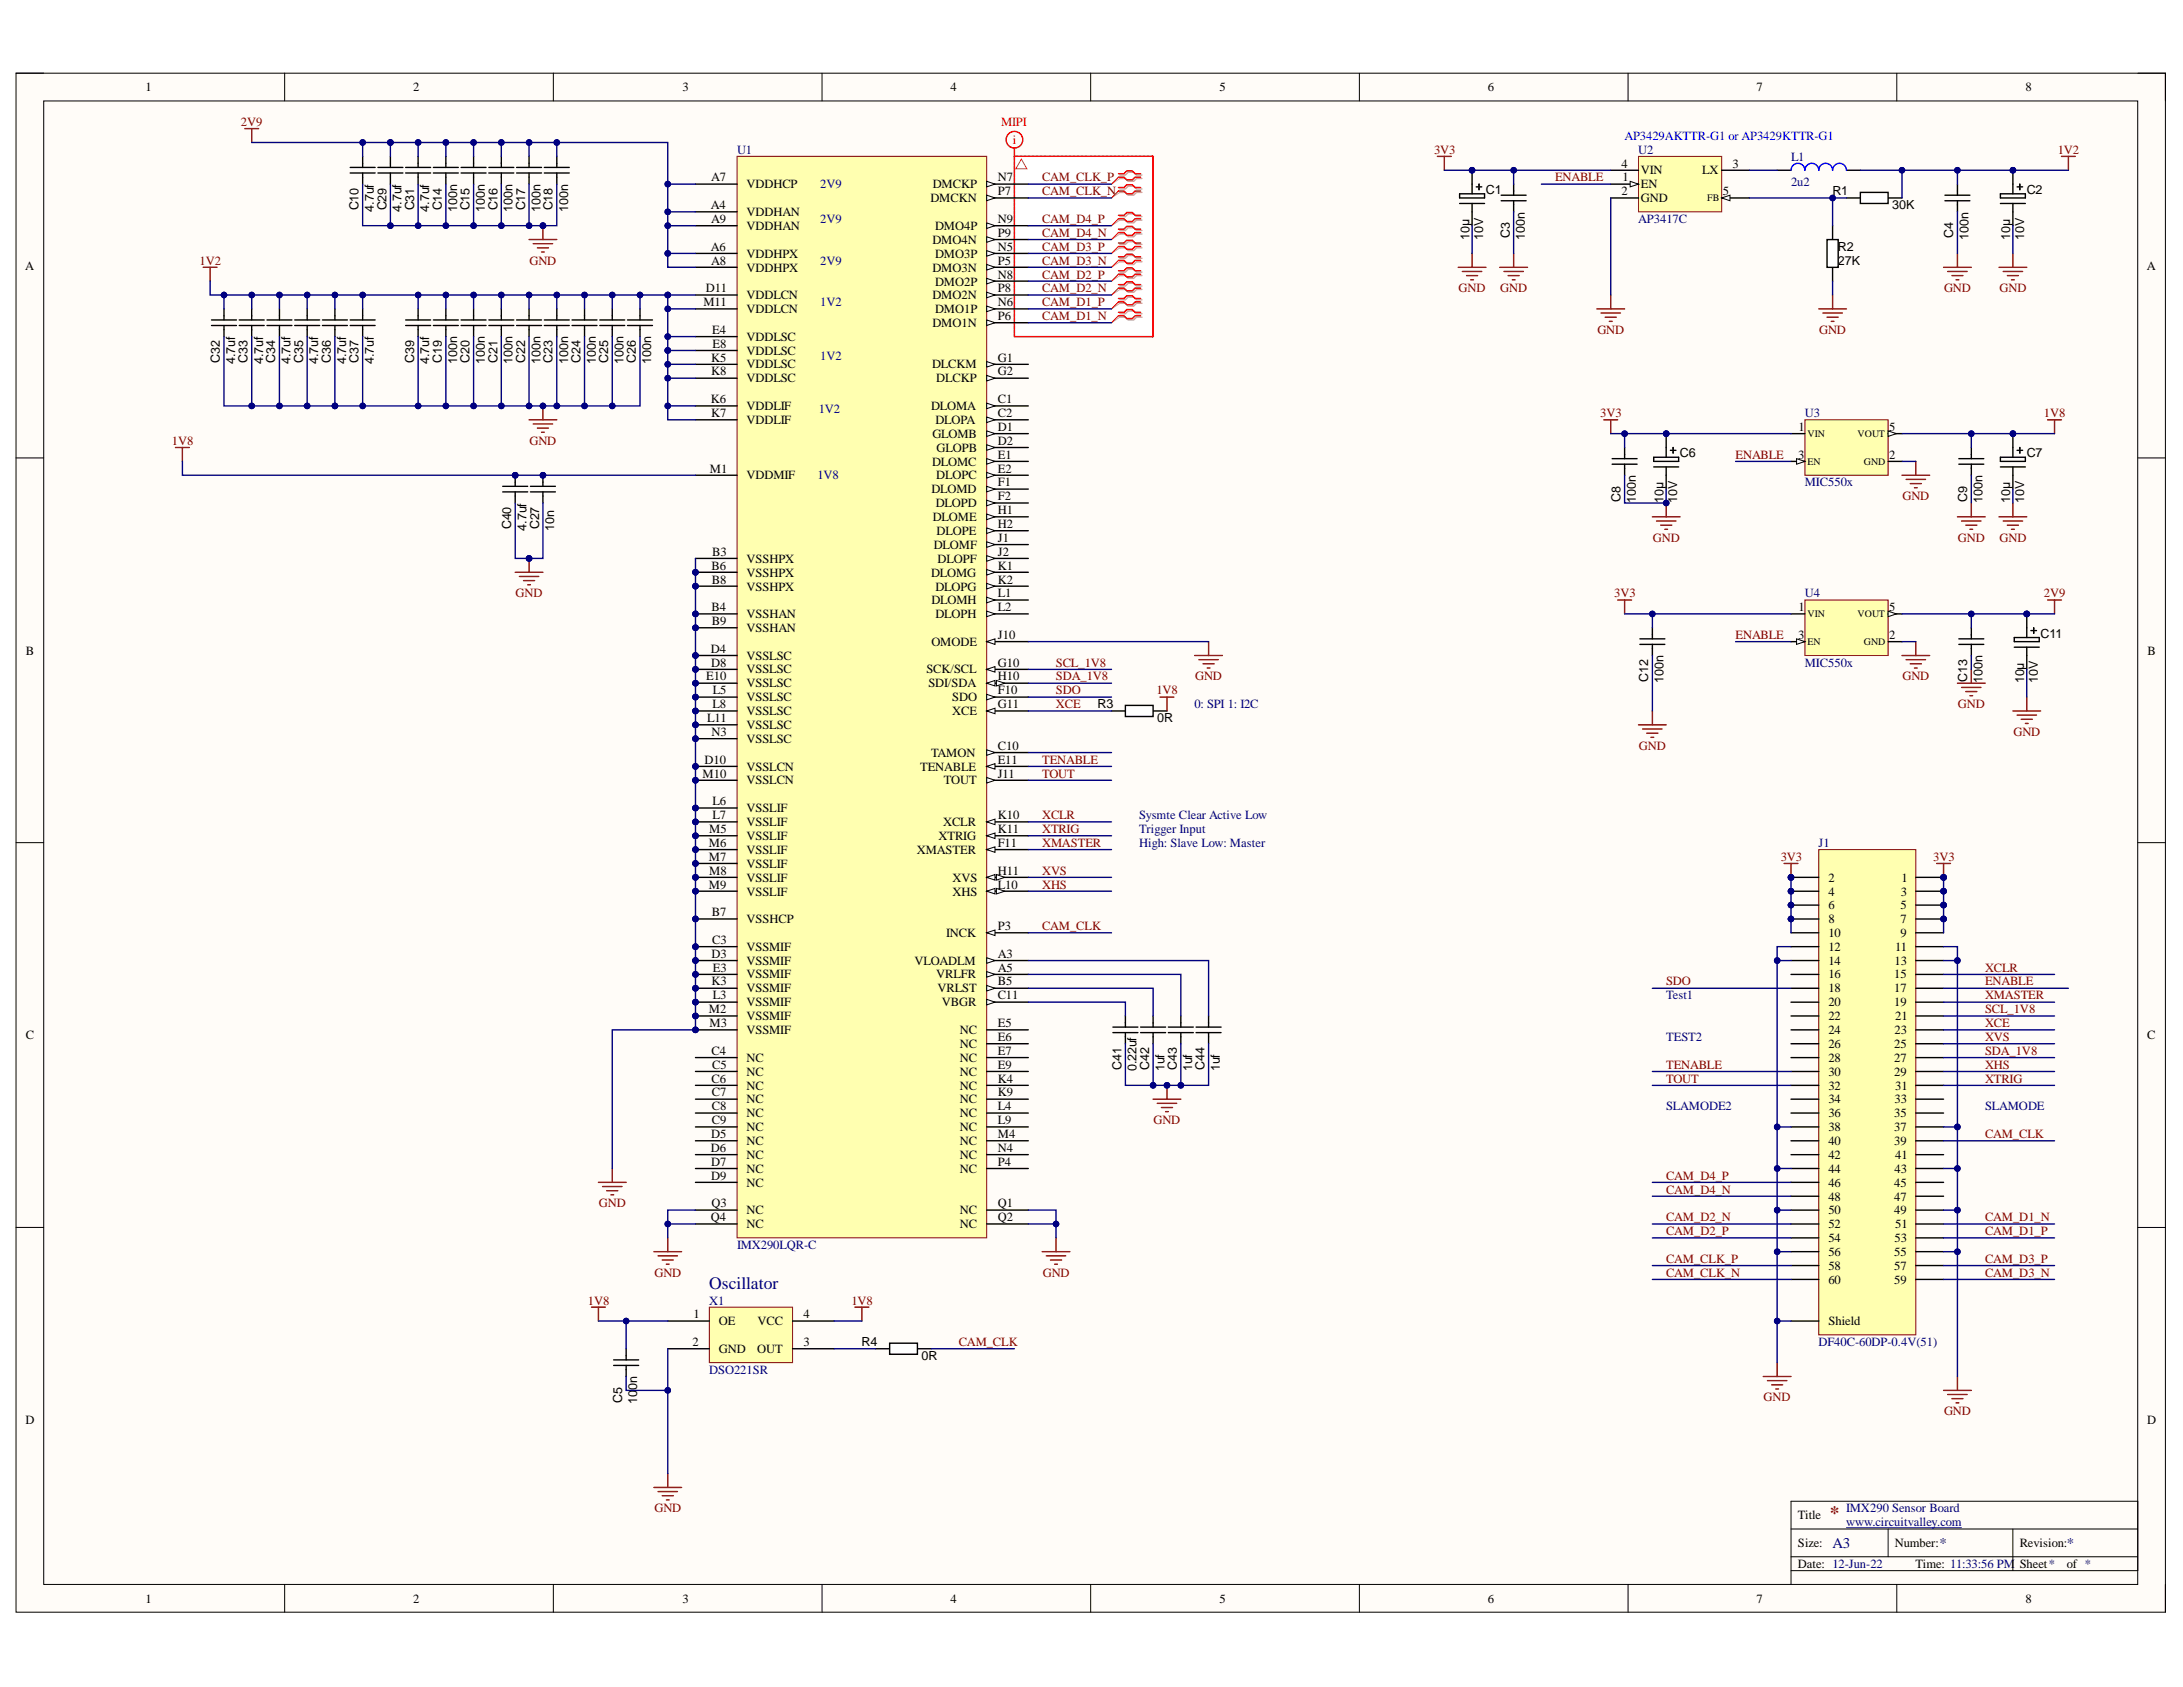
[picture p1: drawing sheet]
<svg xmlns="http://www.w3.org/2000/svg" width="279mm" height="216mm" viewBox="0 0 279 216" stroke-linecap="round" stroke-linejoin="round" font-family="sans-serif">
<defs><g id="words">
<text font-size="2.4" fill="#800000" x="234.2" y="194.5">*</text>
<text font-size="2.2" fill="#000080" x="90.8" y="165">Oscillator</text>
<g font-size="1.9" fill="#000080">
<text x="234.5" y="198.1">A3</text>
<text x="248.2" y="198.1">*</text>
<text x="264.6" y="198.1">*</text>
</g>
<g font-size="1.6">
<text x="18.6" y="11.7">1</text>
<text x="52.9" y="11.7">2</text>
<text x="87.4" y="11.7">3</text>
<text x="121.7" y="11.7">4</text>
<text x="156.1" y="11.7">5</text>
<text x="190.4" y="11.7">6</text>
<text x="224.8" y="11.7">7</text>
<text x="259.2" y="11.7">8</text>
<text x="91" y="23.2">A7</text>
<text x="127.7" y="23.2">N7</text>
<text x="207.5" y="21.4">4</text>
<text x="207.7" y="23.2">1</text>
<text x="210" y="22.3">VIN</text>
<text x="217.9" y="22.3">LX</text>
<text x="221.7" y="21.4">3</text>
<text x="45.9" y="26.9" transform="rotate(-90 45.9 26.9)">C10</text>
<text x="47.8" y="27.1" transform="rotate(-90 47.8 27.1)">4.7uf</text>
<text x="49.5" y="26.9" transform="rotate(-90 49.5 26.9)">C29</text>
<text x="51.4" y="27.1" transform="rotate(-90 51.4 27.1)">4.7uf</text>
<text x="53" y="26.9" transform="rotate(-90 53 26.9)">C31</text>
<text x="54.9" y="27.1" transform="rotate(-90 54.9 27.1)">4.7uf</text>
<text x="56.6" y="26.9" transform="rotate(-90 56.6 26.9)">C14</text>
<text x="58.5" y="27.1" transform="rotate(-90 58.5 27.1)">100n</text>
<text x="60.1" y="26.9" transform="rotate(-90 60.1 26.9)">C15</text>
<text x="62.1" y="27.1" transform="rotate(-90 62.1 27.1)">100n</text>
<text x="63.7" y="26.9" transform="rotate(-90 63.7 26.9)">C16</text>
<text x="65.6" y="27.1" transform="rotate(-90 65.6 27.1)">100n</text>
<text x="67.2" y="26.9" transform="rotate(-90 67.2 26.9)">C17</text>
<text x="69.2" y="27.1" transform="rotate(-90 69.2 27.1)">100n</text>
<text x="70.7" y="26.9" transform="rotate(-90 70.7 26.9)">C18</text>
<text x="72.7" y="27.1" transform="rotate(-90 72.7 27.1)">100n</text>
<text x="91" y="26.8">A4</text>
<text x="91" y="28.5">A9</text>
<text x="95.6" y="27.7">VDDHAN</text>
<text x="95.6" y="24.1">VDDHCP</text>
<text x="95.6" y="29.4">VDDHAN</text>
<text x="119.1" y="25.9">DMCKN</text>
<text x="119.4" y="24.1">DMCKP</text>
<text x="119.7" y="29.4">DMO4P</text>
<text x="127.7" y="28.5">N9</text>
<text x="127.7" y="25">P7</text>
<text x="190.2" y="24.8">C1</text>
<text x="207.5" y="25">2</text>
<text x="210" y="24.1">EN</text>
<text x="210" y="25.9">GND</text>
<text x="220.5" y="25">5</text>
<text x="234.5" y="25">R1</text>
<text x="242.2" y="26.8">30K</text>
<text x="259.4" y="24.8">C2</text>
<text x="3.2" y="34.5">A</text>
<text x="91" y="32.1">A6</text>
<text x="91" y="33.9">A8</text>
<text x="95.6" y="33">VDDHPX</text>
<text x="95.6" y="34.8">VDDHPX</text>
<text x="119.3" y="34.8">DMO3N</text>
<text x="119.3" y="31.2">DMO4N</text>
<text x="119.7" y="33">DMO3P</text>
<text x="127.7" y="32.1">N5</text>
<text x="127.7" y="35.7">N8</text>
<text x="127.7" y="33.9">P5</text>
<text x="127.7" y="30.3">P9</text>
<text x="188.1" y="30.7" transform="rotate(-90 188.1 30.7)">10µ</text>
<text x="189.8" y="30.7" transform="rotate(-90 189.8 30.7)">10V</text>
<text x="193.2" y="30.5" transform="rotate(-90 193.2 30.5)">C3</text>
<text x="195.2" y="30.7" transform="rotate(-90 195.2 30.7)">100n</text>
<text x="235.2" y="33.9">27K</text>
<text x="235.2" y="32.1">R2</text>
<text x="250" y="30.5" transform="rotate(-90 250 30.5)">C4</text>
<text x="251.9" y="30.7" transform="rotate(-90 251.9 30.7)">100n</text>
<text x="257.3" y="30.7" transform="rotate(-90 257.3 30.7)">10µ</text>
<text x="259.1" y="30.7" transform="rotate(-90 259.1 30.7)">10V</text>
<text x="274.8" y="34.5">A</text>
<text x="90.1" y="39.2">M11</text>
<text x="90.4" y="37.4">D11</text>
<text x="95.6" y="38.3">VDDLCN</text>
<text x="95.6" y="40.1">VDDLCN</text>
<text x="119.3" y="41.8">DMO1N</text>
<text x="119.3" y="38.3">DMO2N</text>
<text x="119.7" y="40.1">DMO1P</text>
<text x="119.7" y="36.5">DMO2P</text>
<text x="127.7" y="39.2">N6</text>
<text x="127.7" y="41">P6</text>
<text x="127.7" y="37.4">P8</text>
<text x="28.1" y="46.4" transform="rotate(-90 28.1 46.4)">C32</text>
<text x="30.1" y="46.6" transform="rotate(-90 30.1 46.6)">4.7uf</text>
<text x="31.7" y="46.4" transform="rotate(-90 31.7 46.4)">C33</text>
<text x="33.7" y="46.6" transform="rotate(-90 33.7 46.6)">4.7uf</text>
<text x="35.2" y="46.4" transform="rotate(-90 35.2 46.4)">C34</text>
<text x="37.2" y="46.6" transform="rotate(-90 37.2 46.6)">4.7uf</text>
<text x="38.8" y="46.4" transform="rotate(-90 38.8 46.4)">C35</text>
<text x="40.7" y="46.6" transform="rotate(-90 40.7 46.6)">4.7uf</text>
<text x="42.3" y="46.4" transform="rotate(-90 42.3 46.4)">C36</text>
<text x="44.3" y="46.6" transform="rotate(-90 44.3 46.6)">4.7uf</text>
<text x="45.9" y="46.4" transform="rotate(-90 45.9 46.4)">C37</text>
<text x="47.8" y="46.6" transform="rotate(-90 47.8 46.6)">4.7uf</text>
<text x="53" y="46.4" transform="rotate(-90 53 46.4)">C39</text>
<text x="54.9" y="46.6" transform="rotate(-90 54.9 46.6)">4.7uf</text>
<text x="56.6" y="46.4" transform="rotate(-90 56.6 46.4)">C19</text>
<text x="58.5" y="46.6" transform="rotate(-90 58.5 46.6)">100n</text>
<text x="60.1" y="46.4" transform="rotate(-90 60.1 46.4)">C20</text>
<text x="62.1" y="46.6" transform="rotate(-90 62.1 46.6)">100n</text>
<text x="63.7" y="46.4" transform="rotate(-90 63.7 46.4)">C21</text>
<text x="65.6" y="46.6" transform="rotate(-90 65.6 46.6)">100n</text>
<text x="67.2" y="46.4" transform="rotate(-90 67.2 46.4)">C22</text>
<text x="69.2" y="46.6" transform="rotate(-90 69.2 46.6)">100n</text>
<text x="70.7" y="46.4" transform="rotate(-90 70.7 46.4)">C23</text>
<text x="72.7" y="46.6" transform="rotate(-90 72.7 46.6)">100n</text>
<text x="74.3" y="46.4" transform="rotate(-90 74.3 46.4)">C24</text>
<text x="76.3" y="46.6" transform="rotate(-90 76.3 46.6)">100n</text>
<text x="77.8" y="46.4" transform="rotate(-90 77.8 46.4)">C25</text>
<text x="79.8" y="46.6" transform="rotate(-90 79.8 46.6)">100n</text>
<text x="81.4" y="46.4" transform="rotate(-90 81.4 46.4)">C26</text>
<text x="83.3" y="46.6" transform="rotate(-90 83.3 46.6)">100n</text>
<text x="91" y="46.3">K5</text>
<text x="91.2" y="42.7">E4</text>
<text x="91.2" y="44.5">E8</text>
<text x="95.6" y="43.6">VDDLSC</text>
<text x="95.6" y="45.4">VDDLSC</text>
<text x="95.6" y="47.2">VDDLSC</text>
<text x="119.3" y="47.2">DLCKM</text>
<text x="127.7" y="46.3">G1</text>
<text x="91" y="51.6">K6</text>
<text x="91" y="53.4">K7</text>
<text x="91" y="48">K8</text>
<text x="95.6" y="52.5">VDDLIF</text>
<text x="95.6" y="48.9">VDDLSC</text>
<text x="119.2" y="52.5">DLOMA</text>
<text x="119.8" y="48.9">DLCKP</text>
<text x="127.7" y="51.6">C1</text>
<text x="127.7" y="53.4">C2</text>
<text x="127.7" y="48">G2</text>
<text x="95.6" y="54.3">VDDLIF</text>
<text x="119.3" y="59.6">DLOMC</text>
<text x="119.3" y="56">GLOMB</text>
<text x="119.7" y="54.3">DLOPA</text>
<text x="119.9" y="57.8">GLOPB</text>
<text x="127.7" y="55.1">D1</text>
<text x="127.7" y="56.9">D2</text>
<text x="127.7" y="58.7">E1</text>
<text x="215" y="58.5">C6</text>
<text x="230.2" y="58.7">3</text>
<text x="230.2" y="55.1">1</text>
<text x="241.8" y="58.7">2</text>
<text x="241.8" y="55.1">5</text>
<text x="259.4" y="58.5">C7</text>
<text x="90.9" y="60.5">M1</text>
<text x="95.6" y="61.4">VDDMIF</text>
<text x="119.2" y="63.1">DLOMD</text>
<text x="119.8" y="64.9">DLOPD</text>
<text x="119.8" y="61.4">DLOPC</text>
<text x="127.7" y="60.5">E2</text>
<text x="127.7" y="62.3">F1</text>
<text x="127.7" y="64">F2</text>
<text x="127.7" y="65.8">H1</text>
<text x="207.4" y="64.2" transform="rotate(-90 207.4 64.2)">C8</text>
<text x="209.3" y="64.4" transform="rotate(-90 209.3 64.4)">100n</text>
<text x="212.9" y="64.4" transform="rotate(-90 212.9 64.4)">10µ</text>
<text x="214.7" y="64.4" transform="rotate(-90 214.7 64.4)">10V</text>
<text x="251.8" y="64.2" transform="rotate(-90 251.8 64.2)">C9</text>
<text x="253.7" y="64.4" transform="rotate(-90 253.7 64.4)">100n</text>
<text x="257.3" y="64.4" transform="rotate(-90 257.3 64.4)">10µ</text>
<text x="259.1" y="64.4" transform="rotate(-90 259.1 64.4)">10V</text>
<text x="65.4" y="67.8" transform="rotate(-90 65.4 67.8)">C40</text>
<text x="67.4" y="67.9" transform="rotate(-90 67.4 67.9)">4.7uf</text>
<text x="69" y="67.8" transform="rotate(-90 69 67.8)">C27</text>
<text x="70.9" y="67.9" transform="rotate(-90 70.9 67.9)">10n</text>
<text x="91.2" y="71.1">B3</text>
<text x="119.4" y="66.7">DLOME</text>
<text x="119.5" y="70.2">DLOMF</text>
<text x="119.9" y="68.5">DLOPE</text>
<text x="127.7" y="67.6">H2</text>
<text x="127.7" y="69.4">J1</text>
<text x="127.7" y="71.1">J2</text>
<text x="91.1" y="72.9">B6</text>
<text x="91.1" y="74.7">B8</text>
<text x="95.6" y="72">VSSHPX</text>
<text x="95.6" y="73.8">VSSHPX</text>
<text x="95.6" y="75.6">VSSHPX</text>
<text x="119.2" y="73.8">DLOMG</text>
<text x="119.2" y="77.4">DLOMH</text>
<text x="119.7" y="75.6">DLOPG</text>
<text x="120" y="72">DLOPF</text>
<text x="127.7" y="72.9">K1</text>
<text x="127.7" y="74.7">K2</text>
<text x="127.7" y="76.5">L1</text>
<text x="3.3" y="83.8">B</text>
<text x="91" y="83.5">D4</text>
<text x="91.1" y="78.2">B4</text>
<text x="91.1" y="80">B9</text>
<text x="95.6" y="79.1">VSSHAN</text>
<text x="95.6" y="80.9">VSSHAN</text>
<text x="119.2" y="82.7">OMODE</text>
<text x="119.7" y="79.1">DLOPH</text>
<text x="127.7" y="81.8">J10</text>
<text x="127.7" y="78.2">L2</text>
<text x="230.2" y="81.8">3</text>
<text x="230.2" y="78.2">1</text>
<text x="241.8" y="81.8">2</text>
<text x="241.8" y="78.2">5</text>
<text x="261.2" y="81.6">C11</text>
<text x="274.9" y="83.8">B</text>
<text x="90.4" y="87.1">E10</text>
<text x="91" y="85.3">D8</text>
<text x="91.2" y="88.9">L5</text>
<text x="95.6" y="84.4">VSSLSC</text>
<text x="95.6" y="86.2">VSSLSC</text>
<text x="95.6" y="88">VSSLSC</text>
<text x="95.6" y="89.7">VSSLSC</text>
<text x="118.6" y="86.2">SCK/SCL</text>
<text x="118.8" y="88">SDI/SDA</text>
<text x="121.9" y="89.7">SDO</text>
<text x="127.7" y="88.9">F10</text>
<text x="127.7" y="85.3">G10</text>
<text x="127.7" y="87.1">H10</text>
<text x="211" y="87.2" transform="rotate(-90 211 87.2)">C12</text>
<text x="212.9" y="87.4" transform="rotate(-90 212.9 87.4)">100n</text>
<text x="251.8" y="87.2" transform="rotate(-90 251.8 87.2)">C13</text>
<text x="253.7" y="87.4" transform="rotate(-90 253.7 87.4)">100n</text>
<text x="259.1" y="87.4" transform="rotate(-90 259.1 87.4)">10µ</text>
<text x="260.8" y="87.4" transform="rotate(-90 260.8 87.4)">10V</text>
<text x="90.5" y="92.4">L11</text>
<text x="91.1" y="94.2">N3</text>
<text x="91.2" y="90.6">L8</text>
<text x="95.6" y="91.5">VSSLSC</text>
<text x="95.6" y="93.3">VSSLSC</text>
<text x="95.6" y="95.1">VSSLSC</text>
<text x="121.9" y="91.5">XCE</text>
<text x="127.7" y="96">C10</text>
<text x="127.7" y="90.6">G11</text>
<text x="140.5" y="90.7">R3</text>
<text x="148.1" y="92.4">0R</text>
<text x="89.9" y="99.5">M10</text>
<text x="90.2" y="97.7">D10</text>
<text x="95.6" y="98.6">VSSLCN</text>
<text x="95.6" y="100.4">VSSLCN</text>
<text x="117.8" y="98.6">TENABLE</text>
<text x="119.2" y="96.8">TAMON</text>
<text x="120.8" y="100.4">TOUT</text>
<text x="127.7" y="97.7">E11</text>
<text x="127.7" y="99.5">J11</text>
<text x="90.8" y="106.6">M5</text>
<text x="91.2" y="103.1">L6</text>
<text x="91.2" y="104.8">L7</text>
<text x="95.6" y="104">VSSLIF</text>
<text x="95.6" y="105.7">VSSLIF</text>
<text x="95.6" y="107.5">VSSLIF</text>
<text x="120.1" y="107.5">XTRIG</text>
<text x="120.7" y="105.7">XCLR</text>
<text x="127.7" y="104.8">K10</text>
<text x="127.7" y="106.6">K11</text>
<text x="90.7" y="108.4">M6</text>
<text x="90.7" y="110.2">M7</text>
<text x="90.7" y="113.7">M9</text>
<text x="90.8" y="111.9">M8</text>
<text x="95.6" y="109.3">VSSLIF</text>
<text x="95.6" y="111.1">VSSLIF</text>
<text x="95.6" y="112.8">VSSLIF</text>
<text x="117.3" y="109.3">XMASTER</text>
<text x="121.9" y="112.8">XVS</text>
<text x="127.7" y="108.4">F11</text>
<text x="127.7" y="111.9">H11</text>
<text x="127.7" y="113.7">L10</text>
<text x="234" y="112.8">2</text>
<text x="243.4" y="112.8">1</text>
<text x="91.1" y="117.3">B7</text>
<text x="95.6" y="118.2">VSSHCP</text>
<text x="95.6" y="114.6">VSSLIF</text>
<text x="121.1" y="119.9">INCK</text>
<text x="121.9" y="114.6">XHS</text>
<text x="127.7" y="119">P3</text>
<text x="234" y="114.6">4</text>
<text x="234" y="116.4">6</text>
<text x="234" y="118.2">8</text>
<text x="234" y="119.9">10</text>
<text x="243.2" y="116.4">5</text>
<text x="243.2" y="118.2">7</text>
<text x="243.2" y="119.9">9</text>
<text x="243.3" y="114.6">3</text>
<text x="91.1" y="122.6">D3</text>
<text x="91.2" y="120.8">C3</text>
<text x="91.2" y="124.4">E3</text>
<text x="95.6" y="121.7">VSSMIF</text>
<text x="95.6" y="123.5">VSSMIF</text>
<text x="95.6" y="125.2">VSSMIF</text>
<text x="117" y="123.5">VLOADLM</text>
<text x="119.8" y="125.2">VRLFR</text>
<text x="127.7" y="122.6">A3</text>
<text x="127.7" y="124.4">A5</text>
<text x="234" y="121.7">12</text>
<text x="234" y="123.5">14</text>
<text x="234" y="125.2">16</text>
<text x="242.4" y="125.2">15</text>
<text x="242.5" y="123.5">13</text>
<text x="242.6" y="121.7">11</text>
<text x="90.7" y="129.7">M2</text>
<text x="90.8" y="131.4">M3</text>
<text x="91.1" y="126.1">K3</text>
<text x="91.2" y="127.9">L3</text>
<text x="95.6" y="127">VSSMIF</text>
<text x="95.6" y="128.8">VSSMIF</text>
<text x="95.6" y="130.6">VSSMIF</text>
<text x="120" y="127">VRLST</text>
<text x="120.6" y="128.8">VBGR</text>
<text x="127.7" y="126.1">B5</text>
<text x="127.7" y="127.9">C11</text>
<text x="127.7" y="131.4">E5</text>
<text x="234" y="127">18</text>
<text x="234" y="128.8">20</text>
<text x="234" y="130.6">22</text>
<text x="242.4" y="127">17</text>
<text x="242.4" y="128.8">19</text>
<text x="242.6" y="130.6">21</text>
<text x="3.3" y="133">C</text>
<text x="91.1" y="135">C4</text>
<text x="91.2" y="136.8">C5</text>
<text x="95.6" y="135.9">NC</text>
<text x="95.6" y="137.7">NC</text>
<text x="95.6" y="132.3">VSSMIF</text>
<text x="122.8" y="132.3">NC</text>
<text x="122.8" y="134.1">NC</text>
<text x="122.8" y="135.9">NC</text>
<text x="122.8" y="137.7">NC</text>
<text x="127.7" y="133.2">E6</text>
<text x="127.7" y="135">E7</text>
<text x="127.7" y="136.8">E9</text>
<text x="143.5" y="136.9" transform="rotate(-90 143.5 136.9)">C41</text>
<text x="145.5" y="137.1" transform="rotate(-90 145.5 137.1)">0.22uf</text>
<text x="147.1" y="136.9" transform="rotate(-90 147.1 136.9)">C42</text>
<text x="149" y="137.1" transform="rotate(-90 149 137.1)">1uf</text>
<text x="150.6" y="136.9" transform="rotate(-90 150.6 136.9)">C43</text>
<text x="152.6" y="137.1" transform="rotate(-90 152.6 137.1)">1uf</text>
<text x="154.1" y="136.9" transform="rotate(-90 154.1 136.9)">C44</text>
<text x="156.1" y="137.1" transform="rotate(-90 156.1 137.1)">1uf</text>
<text x="234" y="132.3">24</text>
<text x="234" y="134.1">26</text>
<text x="234" y="135.9">28</text>
<text x="234" y="137.7">30</text>
<text x="242.4" y="134.1">25</text>
<text x="242.4" y="135.9">27</text>
<text x="242.4" y="137.7">29</text>
<text x="242.5" y="132.3">23</text>
<text x="274.8" y="133">C</text>
<text x="91.1" y="138.5">C6</text>
<text x="91.1" y="140.3">C7</text>
<text x="91.1" y="142.1">C8</text>
<text x="91.1" y="143.9">C9</text>
<text x="95.6" y="139.4">NC</text>
<text x="95.6" y="141.2">NC</text>
<text x="95.6" y="143">NC</text>
<text x="122.8" y="139.4">NC</text>
<text x="122.8" y="141.2">NC</text>
<text x="122.8" y="143">NC</text>
<text x="127.7" y="138.5">K4</text>
<text x="127.7" y="140.3">K9</text>
<text x="127.7" y="142.1">L4</text>
<text x="127.7" y="143.9">L9</text>
<text x="234" y="139.4">32</text>
<text x="234" y="141.2">34</text>
<text x="234" y="143">36</text>
<text x="242.4" y="143">35</text>
<text x="242.5" y="141.2">33</text>
<text x="242.6" y="139.4">31</text>
<text x="91" y="147.4">D6</text>
<text x="91" y="145.6">D5</text>
<text x="91" y="149.2">D7</text>
<text x="95.6" y="144.8">NC</text>
<text x="95.6" y="146.5">NC</text>
<text x="95.6" y="148.3">NC</text>
<text x="122.8" y="144.8">NC</text>
<text x="122.8" y="146.5">NC</text>
<text x="122.8" y="148.3">NC</text>
<text x="127.7" y="145.6">M4</text>
<text x="127.7" y="147.4">N4</text>
<text x="127.7" y="149.2">P4</text>
<text x="234" y="144.8">38</text>
<text x="234" y="146.5">40</text>
<text x="234" y="148.3">42</text>
<text x="242.4" y="144.8">37</text>
<text x="242.4" y="146.5">39</text>
<text x="242.6" y="148.3">41</text>
<text x="91" y="151">D9</text>
<text x="91.1" y="154.5">Q3</text>
<text x="95.6" y="150.1">NC</text>
<text x="95.6" y="151.9">NC</text>
<text x="95.6" y="155.4">NC</text>
<text x="122.8" y="150.1">NC</text>
<text x="122.8" y="155.4">NC</text>
<text x="127.7" y="154.5">Q1</text>
<text x="234" y="150.1">44</text>
<text x="234" y="151.9">46</text>
<text x="234" y="153.6">48</text>
<text x="234" y="155.4">50</text>
<text x="242.4" y="151.9">45</text>
<text x="242.4" y="153.6">47</text>
<text x="242.4" y="155.4">49</text>
<text x="242.5" y="150.1">43</text>
<text x="91" y="156.3">Q4</text>
<text x="95.6" y="157.2">NC</text>
<text x="122.8" y="157.2">NC</text>
<text x="127.7" y="156.3">Q2</text>
<text x="234" y="157.2">52</text>
<text x="234" y="159">54</text>
<text x="234" y="160.7">56</text>
<text x="242.4" y="160.7">55</text>
<text x="242.5" y="159">53</text>
<text x="242.6" y="157.2">51</text>
<text x="234" y="162.5">58</text>
<text x="234" y="164.3">60</text>
<text x="242.4" y="162.5">57</text>
<text x="242.4" y="164.3">59</text>
<text x="88.6" y="172.3">2</text>
<text x="88.7" y="168.7">1</text>
<text x="92" y="169.6">OE</text>
<text x="92" y="173.1">GND</text>
<text x="96.9" y="173.1">OUT</text>
<text x="97" y="169.6">VCC</text>
<text x="102.8" y="172.3">3</text>
<text x="102.8" y="168.7">4</text>
<text x="110.3" y="172.3">R4</text>
<text x="234" y="169.6">Shield</text>
<text x="79.6" y="179.5" transform="rotate(-90 79.6 179.5)">C5</text>
<text x="81.6" y="179.7" transform="rotate(-90 81.6 179.7)">10</text>
<text x="81.6" y="177.9" transform="rotate(-90 81.6 177.9)">0n</text>
<text x="117.9" y="174.1">0R</text>
<text x="3.3" y="182.2">D</text>
<text x="274.8" y="182.2">D</text>
<text x="230.1" y="194.5">Title</text>
<text x="230.1" y="198">Size:</text>
<text x="230.1" y="200.7">Date: 12-Jun-22</text>
<text x="242.5" y="198">Number:</text>
<text x="245.2" y="200.7">Time: 11:33:56 PM</text>
<text x="258.5" y="198">Revision:</text>
<text x="258.5" y="200.7">Sheet*</text>
<text x="264.6" y="200.7">of *</text>
<text x="18.6" y="205.1">1</text>
<text x="52.9" y="205.1">2</text>
<text x="87.4" y="205.1">3</text>
<text x="121.7" y="205.1">4</text>
<text x="156.1" y="205.1">5</text>
<text x="190.4" y="205.1">6</text>
<text x="224.8" y="205.1">7</text>
<text x="259.2" y="205.1">8</text>
</g>
<g font-size="1.6" fill="#800000">
<text x="30.8" y="16.1">2V9</text>
<text x="133.4" y="23.2">CAM_CLK_P</text>
<text x="183.5" y="19.7">3V3</text>
<text x="199" y="23.2">ENABLE</text>
<text x="263.4" y="19.7">1V2</text>
<text x="133.4" y="25">CAM_CLK_N</text>
<text x="133.4" y="28.5">CAM_D4_P</text>
<text x="25.6" y="33.9">1V2</text>
<text x="67.8" y="33.9">GND</text>
<text x="133.4" y="35.7">CAM_D2_P</text>
<text x="133.4" y="33.9">CAM_D3_N</text>
<text x="133.4" y="32.1">CAM_D3_P</text>
<text x="133.4" y="30.3">CAM_D4_N</text>
<text x="133.4" y="41">CAM_D1_N</text>
<text x="133.4" y="39.2">CAM_D1_P</text>
<text x="133.4" y="37.4">CAM_D2_N</text>
<text x="186.7" y="37.4">GND</text>
<text x="192" y="37.4">GND</text>
<text x="248.8" y="37.4">GND</text>
<text x="255.9" y="37.4">GND</text>
<text x="204.4" y="42.7">GND</text>
<text x="232.8" y="42.7">GND</text>
<text x="204.8" y="53.4">3V3</text>
<text x="261.6" y="53.4">1V8</text>
<text x="22" y="56.9">1V8</text>
<text x="67.8" y="56.9">GND</text>
<text x="222.1" y="58.7">ENABLE</text>
<text x="243.5" y="64">GND</text>
<text x="211.5" y="69.4">GND</text>
<text x="250.6" y="69.4">GND</text>
<text x="255.9" y="69.4">GND</text>
<text x="66" y="76.5">GND</text>
<text x="206.6" y="76.5">3V3</text>
<text x="261.6" y="76.5">2V9</text>
<text x="222.1" y="81.8">ENABLE</text>
<text x="135.2" y="85.3">SCL_1V8</text>
<text x="135.2" y="87.1">SDA_1V8</text>
<text x="135.2" y="88.9">SDO</text>
<text x="148" y="88.9">1V8</text>
<text x="153" y="87.1">GND</text>
<text x="243.5" y="87.1">GND</text>
<text x="135.2" y="90.6">XCE</text>
<text x="209.8" y="96">GND</text>
<text x="250.6" y="90.6">GND</text>
<text x="257.7" y="94.2">GND</text>
<text x="133.4" y="97.7">TENABLE</text>
<text x="133.4" y="99.5">TOUT</text>
<text x="133.4" y="104.8">XCLR</text>
<text x="133.4" y="106.6">XTRIG</text>
<text x="133.4" y="111.9">XVS</text>
<text x="133.4" y="113.7">XHS</text>
<text x="133.4" y="108.4">XMASTER</text>
<text x="227.9" y="110.2">3V3</text>
<text x="247.4" y="110.2">3V3</text>
<text x="133.4" y="119">CAM_CLK</text>
<text x="254.1" y="124.4">XCLR</text>
<text x="213.2" y="126.1">SDO</text>
<text x="254.1" y="129.7">SCL_1V8</text>
<text x="254.1" y="127.9">XMASTER</text>
<text x="254.1" y="131.4">XCE</text>
<text x="254.1" y="126.1">ENABLE</text>
<text x="213.2" y="136.8">TENABLE</text>
<text x="254.1" y="135">SDA_1V8</text>
<text x="254.1" y="133.2">XVS</text>
<text x="254.1" y="136.8">XHS</text>
<text x="147.6" y="143.9">GND</text>
<text x="213.2" y="138.5">TOUT</text>
<text x="254.1" y="138.5">XTRIG</text>
<text x="254.1" y="145.6">CAM_CLK</text>
<text x="76.7" y="154.5">GND</text>
<text x="213.2" y="151">CAM_D4_P</text>
<text x="213.2" y="152.8">CAM_D4_N</text>
<text x="213.2" y="161.6">CAM_CLK_P</text>
<text x="213.2" y="158.1">CAM_D2_P</text>
<text x="213.2" y="156.3">CAM_D2_N</text>
<text x="254.1" y="156.3">CAM_D1_N</text>
<text x="254.1" y="158.1">CAM_D1_P</text>
<text x="254.1" y="161.6">CAM_D3_P</text>
<text x="75.3" y="167">1V8</text>
<text x="83.8" y="163.4">GND</text>
<text x="109" y="167">1V8</text>
<text x="133.5" y="163.4">GND</text>
<text x="213.2" y="163.4">CAM_CLK_N</text>
<text x="254.1" y="163.4">CAM_D3_N</text>
<text x="122.7" y="172.3">CAM_CLK</text>
<text x="225.7" y="179.4">GND</text>
<text x="248.8" y="181.1">GND</text>
<text x="83.8" y="193.6">GND</text>
</g>
<g font-size="1.6" fill="#f00">
<text x="128.1" y="16.1">MIPI</text>
<text x="129.6" y="18.4">i</text>
</g>
<text font-size="1.6" fill="#00f" x="207.9" y="17.9">AP3429AKTTR-G1 or AP3429KTTR-G1</text>
<g font-size="1.6" fill="#000080">
<text x="94.3" y="19.7">U1</text>
<text x="209.7" y="19.7">U2</text>
<text x="229.2" y="20.6">L1</text>
<text x="229.2" y="23.8">2u2</text>
<text x="105" y="28.5">2V9</text>
<text x="105" y="24.1">2V9</text>
<text x="209.7" y="28.5">AP3417C</text>
<text x="105" y="33.9">2V9</text>
<text x="105" y="39.2">1V2</text>
<text x="105" y="46.1">1V2</text>
<text x="104.8" y="52.9">1V2</text>
<text x="231" y="53.4">U3</text>
<text x="104.6" y="61.4">1V8</text>
<text x="231" y="62.3">MIC550x</text>
<text x="231" y="76.5">U4</text>
<text x="231" y="85.3">MIC550x</text>
<text x="152.9" y="90.6">0: SPI 1: I2C</text>
<text x="145.8" y="104.8">Sysmte Clear Active Low</text>
<text x="145.8" y="106.6">Trigger Input</text>
<text x="145.8" y="108.4">High: Slave Low: Master</text>
<text x="232.7" y="108.4">J1</text>
<text x="213.2" y="127.9">Test1</text>
<text x="213.2" y="133.2">TEST2</text>
<text x="213.2" y="142.1">SLAMODE2</text>
<text x="254.1" y="142.1">SLAMODE</text>
<text x="94.3" y="159.9">IMX290LQR-C</text>
<text x="90.8" y="167">X1</text>
<text x="232.7" y="172.3">DF40C-60DP-0.4V(51)</text>
<text x="90.8" y="175.8">DSO221SR</text>
<text x="236.3" y="193.6">IMX290 Sensor Board</text>
<text x="236.3" y="195.3">www.circuitvalley.com</text>
</g>
<g font-size="1.3">
<text x="218.5" y="25.8">FB</text>
<text x="231.3" y="56">VIN</text>
<text x="231.3" y="59.5">EN</text>
<text x="237.7" y="56">VOUT</text>
<text x="238.5" y="59.5">GND</text>
<text x="231.3" y="79">VIN</text>
<text x="231.3" y="82.6">EN</text>
<text x="237.7" y="79">VOUT</text>
<text x="238.5" y="82.6">GND</text>
</g>
</g></defs>
<path d="M2.1 9.4h275v196.9h-275z" fill-rule="evenodd" fill="#fffcf8"/>
<path d="M2.1 9.4h275v196.9h-275z" fill="none" stroke="#000" stroke-width=".13"/>
<path d="M5.6 12.9h268v189.9h-268z" fill-rule="evenodd" fill="#fffcf8"/>
<g fill="none" stroke="#000" stroke-width=".13">
<path d="M2 9.4h3.6M5.6 12.9h268v189.9h-268zM36.4 9.4v3.5M70.8 9.4v3.5M105.2 9.4v3.5M139.6 9.4v3.5M174 9.4v3.5M208.4 9.4v3.5M242.8 9.4v3.5M273.6 9.4h3.5v3.5M2 58.6h3.6M273.6 58.6h3.5"/>
<path d="M2 107.8h3.6M273.6 107.8h3.5M2 157.1h3.6M273.6 157.1h3.5M36.4 202.8v3.5M70.8 202.8v3.5M105.2 202.8v3.5M139.6 202.8v3.5M174 202.8v3.5M208.4 202.8v3.5M242.8 202.8v3.5M277.1 202.8v3.5"/>
</g>
<path d="M129.8 20h17.8v23.1h-17.8z" fill-rule="evenodd" fill="#fff"/>
<path d="M229.2 195.7h44.4M229.2 199.2h44.4M241.7 195.7v3.5M257.6 195.7v5.3M229.2 201h44.4v-8.9h-44.4v10.7" fill="none" stroke="#000" stroke-width=".13"/>
<g fill="none" stroke="#800000" stroke-width=".18">
<path d="M31.3 16.5h1.8M32.2 16.5v1.7M26 34.2h1.8M26.9 34.2v1.8M22.5 57.3h1.7M23.3 57.3v1.7M152.9 83.9h3.6M153.4 84.4h2.5M154 85h1.4M154.5 85.5h.4M154.7 82.1v1.8M76.6 151.3h3.5"/>
<path d="M77.1 151.9h2.5M77.7 152.4h1.4M78.2 152.9h.3M78.4 149.5v1.8"/>
</g>
<g fill="none" stroke="#d0a19e" stroke-width=".18">
<path d="M143.3 38.4h.7l.4-.4h.7l.4 .4h.7M143.3 38.8h.7l.4 .4h.7l.4-.4h.7M143.3 36.6h.7l.4-.4h.7l.4 .4h.7M143.3 37h.7l.4 .4h.7l.4-.4h.7M143.3 34.8h.7l.4-.3h.7l.4 .3h.7M143.3 35.3h.7l.4 .3h.7l.4-.3h.7M143.3 24.2h.7l.4-.4h.7l.4 .4h.7M143.3 24.6h.7l.4 .4h.7l.4-.4h.7M143.3 22.4h.7l.4-.4h.7l.4 .4h.7M143.3 22.8h.7l.4 .4h.7l.4-.4h.7M143.3 33.1h.7l.4-.4h.7l.4 .4h.7M143.3 33.5h.7l.4 .3h.7l.4-.3h.7"/>
<path d="M143.3 31.3h.7l.4-.4h.7l.4 .4h.7M143.3 31.7h.7l.4 .4h.7l.4-.4h.7M143.3 29.5h.7l.4-.4h.7l.4 .4h.7M143.3 29.9h.7l.4 .4h.7l.4-.4h.7M143.3 27.7h.7l.4-.3h.7l.4 .3h.7M143.3 28.2h.7l.4 .3h.7l.4-.3h.7M143.3 40.1h.7l.4-.3h.7l.4 .3h.7M143.3 40.6h.7l.4 .3h.7l.4-.3h.7"/>
</g>
<path d="M143.3 38.8l-1 .7M143.3 37l-1 .8M143.3 35.3l-1 .7M143.3 24.6l-1 .7M143.3 22.8l-1 .8M143.3 33.5l-1 .7M143.3 31.7l-1 .7M143.3 29.9l-1 .8M143.3 28.2l-1 .7M143.3 40.6l-1 .7" fill="none" stroke="#d0a19e" stroke-width=".13"/>
<g fill="none" stroke="#f00" stroke-width=".18">
<path d="M129.8 18.9v1.1M143.1 38.2h.8l.3-.4h.7l.4 .4h.7M143.1 38.6h.8l.3 .4h.7l.4-.4h.7M143.1 36.4h.8l.3-.3h.7l.4 .3h.7M143.1 36.9h.8l.3 .3h.7l.4-.3h.7M143.1 34.6h.8l.3-.3h.7l.4 .3h.7M143.1 35.1h.8l.3 .3h.7l.4-.3h.7M143.1 40h.8l.3-.4h.7l.4 .4h.7M143.1 24h.8l.3-.4h.7l.4 .4h.7M143.1 24.4h.8l.3 .4h.7l.4-.4h.7M143.1 22.2h.8l.3-.3h.7l.4 .3h.7M143.1 22.7h.8l.3 .3h.7l.4-.3h.7"/>
<path d="M143.1 32.9h.8l.3-.4h.7l.4 .4h.7M143.1 33.3h.8l.3 .4h.7l.4-.4h.7M143.1 31.1h.8l.3-.4h.7l.4 .4h.7M143.1 31.5h.8l.3 .4h.7l.4-.4h.7M143.1 29.3h.8l.3-.3h.7l.4 .3h.7M143.1 29.8h.8l.3 .3h.7l.4-.3h.7M143.1 27.6h.8l.3-.4h.7l.4 .4h.7M143.1 28h.8l.3 .4h.7l.4-.4h.7M143.1 40.4h.8l.3 .4h.7l.4-.4h.7"/>
<circle cx="129.8" cy="17.9" r="1.07"/>
</g>
<path d="M143.1 38.6l-.8 .9M143.1 36.9l-.8 .9M143.1 35.1l-.8 .9M143.1 24.4l-.8 .9M143.1 22.7l-.8 .9M143.1 33.3l-.8 .9M143.1 31.5l-.8 .9M143.1 29.8l-.8 .9M143.1 28l-.8 .9M143.1 40.4l-.8 .9" fill="none" stroke="#f00" stroke-width=".13"/>
<path d="M129.8 43l.1 .1zM129.8 42.8l.1 .1zM129.8 42.6l.1 .1zM129.8 42.4l.1 .2zM129.8 42.3l.1 .1zM129.8 42.1l.1 .1zM129.8 41.9l.1 .2zM129.8 41.8l.1 .1zM129.8 41.6l.1 .1zM129.8 41.4l.1 .2zM129.8 41.3l.1 .1zM129.8 41.1l.1 .1zM129.8 40.9l.1 .1zM129.8 40.8l.1 .1zM129.8 40.6l.1 .1zM129.8 40.4l.1 .1zM129.8 40.2l.1 .2zM129.8 40.1l.1 .1zM129.8 39.9l.1 .1zM129.8 39.7l.1 .2zM129.8 39.6l.1 .1zM129.8 39.4l.1 .1zM129.8 39.2l.1 .2zM129.8 39.1l.1 .1zM129.8 38.9l.1 .1zM129.8 38.7l.1 .1zM129.8 38.6l.1 .1zM129.8 38.4l.1 .1zM129.8 38.2l.1 .1zM129.8 38l.1 .2zM129.8 37.9l.1 .1zM129.8 37.7l.1 .1zM129.8 37.5l.1 .2zM129.8 37.4l.1 .1zM129.8 37.2l.1 .1zM129.8 37l.1 .2zM129.8 36.9l.1 .1zM129.8 36.7l.1 .1zM129.8 36.5l.1 .2zM129.8 36.4l.1 .1zM129.8 36.2l.1 .1zM129.8 36l.1 .1zM129.8 35.8l.1 .2zM129.8 35.7l.1 .1zM129.8 35.5l.1 .1zM129.8 35.3l.1 .2zM129.8 35.2l.1 .1zM129.8 35l.1 .1zM129.8 34.8l.1 .2zM129.8 34.7l.1 .1zM129.8 34.5l.1 .1zM129.8 34.3l.1 .2zM129.8 34.2l.1 .1zM129.8 34l.1 .1zM129.8 33.8l.1 .1zM129.8 33.6l.1 .2zM129.8 33.5l.1 .1zM129.8 33.3l.1 .1zM129.8 33.1l.1 .2zM129.8 33l.1 .1zM129.8 32.8l.1 .1zM129.8 32.6l.1 .2zM129.8 32.5l.1 .1zM129.8 32.3l.1 .1zM129.8 32.1l.1 .2zM129.8 32l.1 .1zM129.8 31.8l.1 .1zM129.8 31.6l.1 .1zM129.8 31.4l.1 .2zM129.8 31.3l.1 .1zM129.8 31.1l.1 .1zM129.8 30.9l.1 .2zM129.8 30.8l.1 .1zM129.8 30.6l.1 .1zM129.8 30.4l.1 .2zM129.8 30.3l.1 .1zM129.8 30.1l.1 .1zM129.8 29.9l.1 .2zM129.8 29.8l.1 .1zM129.8 29.6l.1 .1zM129.8 29.4l.1 .1zM129.8 29.2l.1 .2zM129.8 29.1l.1 .1zM129.8 28.9l.1 .1zM129.8 28.7l.1 .2zM129.8 28.6l.1 .1zM129.8 28.4l.1 .1zM129.8 28.2l.1 .2zM129.8 28.1l.1 .1zM129.8 27.9l.1 .1zM129.8 27.7l.1 .2zM129.8 27.6l.1 .1zM129.8 27.4l.1 .1zM129.8 27.2l.1 .1zM129.8 27.1l.1 .1zM129.8 26.9l.1 .1zM129.8 26.7l.1 .1zM129.8 26.5l.1 .2zM129.8 26.4l.1 .1zM129.8 26.2l.1 .1zM129.8 26l.1 .2zM129.8 25.9l.1 .1zM129.8 25.7l.1 .1zM129.8 25.5l.1 .2zM129.8 25.4l.1 .1zM129.8 25.2l.1 .1zM129.8 25l.1 .1zM129.8 24.9l.1 .1zM129.8 24.7l.1 .1zM129.8 24.5l.1 .1zM129.8 24.3l.1 .2zM129.8 24.2l.1 .1zM129.8 24l.1 .1zM129.8 23.8l.1 .2zM129.8 23.7l.1 .1zM129.8 23.5l.1 .1zM129.8 23.3l.1 .2zM129.8 23.2l.1 .1zM129.8 23l.1 .1zM129.8 22.8l.1 .1zM129.8 22.7l.1 .1zM129.8 22.5l.1 .1zM129.8 22.3l.1 .1zM129.8 22.1l.1 .2zM129.8 22l.1 .1zM129.8 21.8l.1 .1zM129.8 21.6l.1 .2zM129.8 21.5l.1 .1zM129.8 21.3l.1 .1zM129.8 21.1l.1 .2zM129.8 21l.1 .1zM129.8 20.8l.1 .1zM129.8 20.6l.1 .1zM129.8 20.5l.1 .1zM129.8 20.3l.1 .1zM129.8 20.1l.1 .1zM129.8 20h.1l-.1 .1zM129.9 20h.2zM130.1 20h.1zM130.3 20h.1zM130.5 20h.1zM130.6 20h.1zM130.8 20h.1zM131 20h.1zM131.1 20h.2zM131.3 20h.1zM131.5 20h.1zM131.6 20h.2zM131.8 20h.1zM132 20h.1zM132.1 20h.2zM132.3 20h.1zM132.5 20h.1zM132.7 20h.1zM132.8 20h.1zM133 20h.1zM133.2 20h.1zM133.3 20h.2zM133.5 20h.1zM133.7 20h.1zM133.8 20h.2zM134 20h.1zM134.2 20h.1zM134.3 20h.2zM134.5 20h.1zM134.7 20h.1zM134.9 20h.1zM135 20h.1zM135.2 20h.1zM135.4 20h.1zM135.5 20h.2zM135.7 20h.1zM135.9 20h.1zM136 20h.2zM136.2 20h.1zM136.4 20h.1zM136.5 20h.2zM136.7 20h.1zM136.9 20h.1zM137.1 20h.1zM137.2 20h.1zM137.4 20h.1zM137.6 20h.1zM137.7 20h.2zM137.9 20h.1zM138.1 20h.1zM138.2 20h.2zM138.4 20h.1zM138.6 20h.1zM138.7 20h.2zM138.9 20h.1zM139.1 20h.1zM139.3 20h.1zM139.4 20h.1zM139.6 20h.1zM139.8 20h.1zM139.9 20h.2zM140.1 20h.1zM140.3 20h.1zM140.4 20h.2zM140.6 20h.1zM140.8 20h.1zM140.9 20h.2zM141.1 20h.1zM141.3 20h.1zM141.5 20h.1zM141.6 20h.1zM141.8 20h.1zM142 20h.1zM142.1 20h.2zM142.3 20h.1zM142.5 20h.1zM142.6 20h.2zM142.8 20h.1zM143 20h.1zM143.1 20h.2zM143.3 20h.1zM143.5 20h.1zM143.7 20h.1zM143.8 20h.1zM144 20h.1zM144.2 20h.1zM144.3 20h.2zM144.5 20h.1zM144.7 20h.1zM144.8 20h.2zM145 20h.1zM145.2 20h.1zM145.3 20h.2zM145.5 20h.1zM145.7 20h.1zM145.9 20h.1zM146 20h.1zM146.2 20h.1zM146.4 20h.1zM146.5 20h.2zM146.7 20h.1zM146.9 20h.1zM147 20h.2zM147.2 20h.1zM147.4 20h.1zM147.5 20l.1 .1zM147.6 20.1v.2zM147.6 20.3v.1zM147.6 20.5v.1zM147.6 20.6v.2zM147.6 20.8v.1zM147.6 21v.1zM147.6 21.2v.1zM147.6 21.3v.1zM147.6 21.5v.1zM147.6 21.7v.1zM147.6 21.8v.2zM147.6 22v.1zM147.6 22.2v.1zM147.6 22.3v.2zM147.6 22.5v.1zM147.6 22.7v.1zM147.6 22.8v.2zM147.6 23v.1zM147.6 23.2v.1zM147.6 23.3v.2zM147.6 23.5v.1zM147.6 23.7v.1zM147.6 23.9v.1zM147.6 24v.2zM147.6 24.2v.1zM147.6 24.4v.1zM147.6 24.5v.2zM147.6 24.7v.1zM147.6 24.9v.1zM147.6 25v.2zM147.6 25.2v.1zM147.6 25.4v.1zM147.6 25.5v.2zM147.6 25.7v.1zM147.6 25.9v.1zM147.6 26.1v.1zM147.6 26.2v.2zM147.6 26.4v.1zM147.6 26.6v.1zM147.6 26.7v.2zM147.6 26.9v.1zM147.6 27.1v.1zM147.6 27.2v.2zM147.6 27.4v.1zM147.6 27.6v.1zM147.6 27.7v.2zM147.6 27.9v.1zM147.6 28.1v.1zM147.6 28.3v.1zM147.6 28.4v.2zM147.6 28.6v.1zM147.6 28.8v.1zM147.6 28.9v.2zM147.6 29.1v.1zM147.6 29.3v.1zM147.6 29.4v.2zM147.6 29.6v.1zM147.6 29.8v.1zM147.6 29.9v.2zM147.6 30.1v.1zM147.6 30.3v.1zM147.6 30.5v.1zM147.6 30.6v.2zM147.6 30.8v.1zM147.6 31v.1zM147.6 31.1v.2zM147.6 31.3v.1zM147.6 31.5v.1zM147.6 31.6v.2zM147.6 31.8v.1zM147.6 32v.1zM147.6 32.1v.2zM147.6 32.3v.1zM147.6 32.5v.1zM147.6 32.7v.1zM147.6 32.8v.1zM147.6 33v.1zM147.6 33.2v.1zM147.6 33.3v.2zM147.6 33.5v.1zM147.6 33.7v.1zM147.6 33.8v.2zM147.6 34v.1zM147.6 34.2v.1zM147.6 34.3v.2zM147.6 34.5v.1zM147.6 34.7v.1zM147.6 34.9v.1zM147.6 35v.1zM147.6 35.2v.1zM147.6 35.4v.1zM147.6 35.5v.2zM147.6 35.7v.1zM147.6 35.9v.1zM147.6 36v.2zM147.6 36.2v.1zM147.6 36.4v.1zM147.6 36.5v.2zM147.6 36.7v.1zM147.6 36.9v.1zM147.6 37.1v.1zM147.6 37.2v.1zM147.6 37.4v.1zM147.6 37.6v.1zM147.6 37.7v.2zM147.6 37.9v.1zM147.6 38.1v.1zM147.6 38.2v.2zM147.6 38.4v.1zM147.6 38.6v.1zM147.6 38.7v.2zM147.6 38.9v.1zM147.6 39.1v.1zM147.6 39.3v.1zM147.6 39.4v.1zM147.6 39.6v.1zM147.6 39.8v.1zM147.6 39.9v.2zM147.6 40.1v.1zM147.6 40.3v.1zM147.6 40.4v.2zM147.6 40.6v.1zM147.6 40.8v.1zM147.6 40.9v.2zM147.6 41.1v.1zM147.6 41.3v.1zM147.6 41.5v.1zM147.6 41.6v.1zM147.6 41.8v.1zM147.6 42v.1zM147.6 42.1v.2zM147.6 42.3v.1zM147.6 42.5v.1zM147.6 42.6v.2zM147.6 42.8v.1zM147.6 43v.1zM147.4 43.1h.1zM147.2 43.1h.2zM147.1 43.1h.1zM146.9 43.1h.1zM146.7 43.1h.1zM146.5 43.1h.2zM146.4 43.1h.1zM146.2 43.1h.1zM146 43.1h.2zM145.9 43.1h.1zM145.7 43.1h.1zM145.5 43.1h.2zM145.4 43.1h.1zM145.2 43.1h.1zM145 43.1h.2zM144.9 43.1h.1zM144.7 43.1h.1zM144.5 43.1h.1zM144.3 43.1h.2zM144.2 43.1h.1zM144 43.1h.1zM143.8 43.1h.2zM143.7 43.1h.1zM143.5 43.1h.1zM143.3 43.1h.2zM143.2 43.1h.1zM143 43.1h.1zM142.8 43.1h.2zM142.7 43.1h.1zM142.5 43.1h.1zM142.3 43.1h.1zM142.1 43.1h.2zM142 43.1h.1zM141.8 43.1h.1zM141.6 43.1h.2zM141.5 43.1h.1zM141.3 43.1h.1zM141.1 43.1h.2zM141 43.1h.1zM140.8 43.1h.1zM140.6 43.1h.2zM140.5 43.1h.1zM140.3 43.1h.1zM140.1 43.1h.1zM139.9 43.1h.2zM139.8 43.1h.1zM139.6 43.1h.1zM139.4 43.1h.2zM139.3 43.1h.1zM139.1 43.1h.1zM138.9 43.1h.2zM138.8 43.1h.1zM138.6 43.1h.1zM138.4 43.1h.2zM138.3 43.1h.1zM138.1 43.1h.1zM137.9 43.1h.1zM137.7 43.1h.2zM137.6 43.1h.1zM137.4 43.1h.1zM137.2 43.1h.2zM137.1 43.1h.1zM136.9 43.1h.1zM136.7 43.1h.2zM136.6 43.1h.1zM136.4 43.1h.1zM136.2 43.1h.2zM136.1 43.1h.1zM135.9 43.1h.1zM135.7 43.1h.1zM135.5 43.1h.2zM135.4 43.1h.1zM135.2 43.1h.1zM135 43.1h.2zM134.9 43.1h.1zM134.7 43.1h.1zM134.5 43.1h.2zM134.4 43.1h.1zM134.2 43.1h.1zM134 43.1h.2zM133.9 43.1h.1zM133.7 43.1h.1zM133.5 43.1h.1zM133.4 43.1h.1zM133.2 43.1h.1zM133 43.1h.1zM132.8 43.1h.2zM132.7 43.1h.1zM132.5 43.1h.1zM132.3 43.1h.2zM132.2 43.1h.1zM132 43.1h.1zM131.8 43.1h.2zM131.7 43.1h.1zM131.5 43.1h.1zM131.3 43.1h.1zM131.2 43.1h.1zM131 43.1h.1zM130.8 43.1h.1zM130.6 43.1h.2zM130.5 43.1h.1zM130.3 43.1h.1zM130.1 43.1h.2zM130 43.1h.1zM129.8 43.1h.1z" fill="#f00" stroke="#f00" stroke-width=".13"/>
<path d="M130.7 20.4l.7 1.2h-1.4z" fill="none" stroke="#f33" stroke-width=".13"/>
<path d="M90.8 167.3h10.6v7.1h-10.6z" fill-rule="evenodd" fill="#ffffb0"/>
<path d="M90.8 167.3h10.6v7.1h-10.6z" fill="none" stroke="#800000" stroke-width=".13"/>
<path d="M227.5 21.8h1.7M236.3 21.8h1.8M78.5 174h3.2M78.5 174.7h3.2M80.1 172.6v1.4M80.1 174.7v1.5M85.5 169.1h5.3M85.5 172.6h5.3M101.4 169.1h5.4M101.4 172.6h5.4" fill="none" stroke="#000" stroke-width=".18"/>
<path d="M75.7 167.3h1.8M76.6 167.3v1.8M109.4 167.3h1.8M110.3 167.3v1.8M83.7 190.4h3.5M84.2 190.9h2.5M84.8 191.4h1.4M85.3 192h.3M85.5 188.6v1.8" fill="none" stroke="#800000" stroke-width=".18"/>
<path d="M229.2 21.8a.89 .89 0 0 1 .9-.9 .89 .89 0 0 1 .9 .9 .89 .89 0 0 1 .9-.9 .89 .89 0 0 1 .9 .9 .88 .88 0 0 1 .9-.9 .88 .88 0 0 1 .9 .9 .89 .89 0 0 1 .8-.9 .89 .89 0 0 1 .9 .9" fill="none" stroke="#00f" stroke-width=".18"/>
<path d="M209.7 20h10.7v7.1h-10.7z" fill-rule="evenodd" fill="#ffffb0"/>
<path d="M209.7 20h10.7v7.1h-10.7z" fill="none" stroke="#800000" stroke-width=".13"/>
<path d="M206.2 23.6h3.5" fill="none" stroke="#000" stroke-width=".18"/>
<path d="M208.6 23.2l1.1 .4-1.1 .3z" fill="#f8fcff"/>
<path d="M208.6 23.2l1.1 .4-1.1 .3z" fill="none" stroke="#000" stroke-width=".13"/>
<path d="M206.2 25.3h3.5M206.2 21.8h3.5M220.4 25.3h3.5M220.4 21.8h3.5" fill="none" stroke="#000" stroke-width=".18"/>
<path d="M220.4 25.3l1-.3v.7z" fill="#f8fcff"/>
<path d="M220.4 25.3l1-.3v.7z" fill="none" stroke="#000" stroke-width=".13"/>
<g fill="none" stroke="#800000" stroke-width=".18">
<path d="M186.6 34.2h3.6M187.2 34.7h2.4M187.7 35.3h1.4M188.2 35.8h.4M188.4 32.4v1.8M192 34.2h3.5M192.5 34.7h2.5M193 35.3h1.4M193.6 35.8h.3M193.7 32.4v1.8M204.4 39.5h3.5M206.2 37.8v1.7"/>
<path d="M232.8 39.5h3.5M234.6 37.8v1.7M248.8 34.2h3.5M249.3 34.7h2.5M249.8 35.3h1.4M250.4 35.8h.3M250.5 32.4v1.8M255.8 34.2h3.6M256.4 34.7h2.5M256.9 35.3h1.4M257.4 35.8h.4M257.6 32.4v1.8"/>
<path d="M204.9 40.1h2.5M205.4 40.6h1.5M206 41.1h.3M233.3 40.1h2.5M233.8 40.6h1.5M234.4 41.1h.3"/>
</g>
<circle cx="188.4" cy="21.8" r=".35" fill="#000080"/>
<circle cx="188.4" cy="21.8" r=".35" fill="none" stroke="#000080" stroke-width=".13"/>
<path d="M188.4 21.8v1.8" fill="none" stroke="#000" stroke-width=".18"/>
<circle cx="188.4" cy="21.8" r=".35" fill="#000080"/>
<circle cx="188.4" cy="21.8" r=".35" fill="none" stroke="#000080" stroke-width=".13"/>
<path d="M186.8 24.8h3.2v.5h-3.2zM186.8 26h3.2M188.4 23.6v1.2M188.4 26v2.9M188.9 23.9h.7M189.3 23.6v.7" fill="none" stroke="#000" stroke-width=".18"/>
<circle cx="257.6" cy="21.8" r=".35" fill="#000080"/>
<circle cx="257.6" cy="21.8" r=".35" fill="none" stroke="#000080" stroke-width=".13"/>
<path d="M257.6 21.8v1.8" fill="none" stroke="#000" stroke-width=".18"/>
<circle cx="257.6" cy="21.8" r=".35" fill="#000080"/>
<circle cx="257.6" cy="21.8" r=".35" fill="none" stroke="#000080" stroke-width=".13"/>
<g fill="none" stroke="#000" stroke-width=".18">
<path d="M192.1 25h3.2M192.1 25.7h3.2M193.7 23.6v1.4M193.7 25.7v1.4M236.3 25.3h1.8M241.7 25.3h1.7M248.9 25h3.2M248.9 25.7h3.2M250.5 23.6v1.4M250.5 25.7v1.4M256 24.8h3.2v.5h-3.2zM256 26h3.2"/>
<path d="M257.6 23.6v1.2M257.6 26v2.9M258.2 23.9h.7M258.5 23.6v.7"/>
</g>
<path d="M184 20h1.7M184.9 20v1.8" fill="none" stroke="#800000" stroke-width=".18"/>
<path d="M238.1 24.6h3.6v1.4h-3.6z" fill-rule="evenodd" fill="#fff"/>
<path d="M234.6 28.9v1.8M234.6 34.2v1.8M238.1 24.6h3.6v1.4h-3.6z" fill="none" stroke="#000" stroke-width=".18"/>
<path d="M233.8 30.7h1.5v3.5h-1.5z" fill-rule="evenodd" fill="#fff"/>
<path d="M233.8 30.7h1.5v3.5h-1.5z" fill="none" stroke="#000" stroke-width=".18"/>
<path d="M263.8 20h1.8M264.7 20v1.8" fill="none" stroke="#800000" stroke-width=".18"/>
<path d="M231 53.7h10.7v7.1h-10.7z" fill-rule="evenodd" fill="#ffffb0"/>
<path d="M231 53.7h10.7v7.1h-10.7z" fill="none" stroke="#800000" stroke-width=".13"/>
<path d="M229.2 55.5h1.8M229.2 59h1.8M241.7 59h1.7" fill="none" stroke="#000" stroke-width=".18"/>
<path d="M229.9 58.7l1.1 .3-1.1 .4z" fill="#f8fcff"/>
<path d="M229.9 58.7l1.1 .3-1.1 .4z" fill="none" stroke="#000" stroke-width=".13"/>
<path d="M241.7 55.5h1.7" fill="none" stroke="#000" stroke-width=".18"/>
<path d="M241.7 55.1l1 .4-1 .4z" fill="#f8fcff"/>
<path d="M241.7 55.1l1 .4-1 .4z" fill="none" stroke="#000" stroke-width=".13"/>
<path d="M245.2 59v1.8M211.5 66.1h3.5M212 66.7h2.5M212.5 67.2h1.5M213.1 67.7h.3M213.3 64.4v1.7M243.4 60.8h3.6M244 61.4h2.4M244.5 61.9h1.4M245 62.4h.4" fill="none" stroke="#800000" stroke-width=".18"/>
<circle cx="213.3" cy="64.4" r=".35" fill="#000080"/>
<circle cx="213.3" cy="64.4" r=".35" fill="none" stroke="#000080" stroke-width=".13"/>
<path d="M250.5 66.1h3.6M251.1 66.7h2.4M251.6 67.2h1.4M252.1 67.7h.4M252.3 64.4v1.7" fill="none" stroke="#800000" stroke-width=".18"/>
<path d="M231 76.8h10.7v7.1h-10.7z" fill-rule="evenodd" fill="#ffffb0"/>
<path d="M231 76.8h10.7v7.1h-10.7z" fill="none" stroke="#800000" stroke-width=".13"/>
<path d="M229.2 78.6h1.8M229.2 82.1h1.8M241.7 82.1h1.7" fill="none" stroke="#000" stroke-width=".18"/>
<path d="M229.9 81.8l1.1 .3-1.1 .4z" fill="#f8fcff"/>
<path d="M229.9 81.8l1.1 .3-1.1 .4z" fill="none" stroke="#000" stroke-width=".13"/>
<path d="M241.7 78.6h1.7" fill="none" stroke="#000" stroke-width=".18"/>
<path d="M241.7 78.2l1 .4-1 .3z" fill="#f8fcff"/>
<path d="M241.7 78.2l1 .4-1 .3z" fill="none" stroke="#000" stroke-width=".13"/>
<g fill="none" stroke="#800000" stroke-width=".18">
<path d="M255.8 66.1h3.6M256.4 66.7h2.5M256.9 67.2h1.4M257.4 67.7h.4M257.6 64.4v1.7M209.7 92.8h3.6M210.2 93.3h2.5M210.8 93.8h1.4M211.3 94.4h.4M211.5 91v1.8M243.4 83.9h3.6M244 84.4h2.4"/>
<path d="M244.5 85h1.4M245 85.5h.4M245.2 82.1v1.8M250.5 87.4h3.6M251.1 88h2.4M251.6 88.5h1.4M252.1 89h.4M252.3 85.7v1.7"/>
</g>
<circle cx="259.4" cy="78.6" r=".36" fill="#000080"/>
<circle cx="259.4" cy="78.6" r=".36" fill="none" stroke="#000080" stroke-width=".13"/>
<path d="M259.4 78.6v1.7" fill="none" stroke="#000" stroke-width=".18"/>
<circle cx="259.4" cy="78.6" r=".36" fill="#000080"/>
<circle cx="259.4" cy="78.6" r=".36" fill="none" stroke="#000080" stroke-width=".13"/>
<path d="M257.8 81.6h3.2v.5h-3.2zM257.8 82.8h3.2M259.4 80.3v1.3M259.4 82.8v2.9M259.9 80.7h.8M260.3 80.3v.8" fill="none" stroke="#000" stroke-width=".18"/>
<circle cx="213.3" cy="55.5" r=".35" fill="#000080"/>
<circle cx="213.3" cy="55.5" r=".35" fill="none" stroke="#000080" stroke-width=".13"/>
<path d="M213.3 55.5v1.8" fill="none" stroke="#000" stroke-width=".18"/>
<circle cx="213.3" cy="55.5" r=".35" fill="#000080"/>
<circle cx="213.3" cy="55.5" r=".35" fill="none" stroke="#000080" stroke-width=".13"/>
<path d="M211.7 58.5h3.1v.5h-3.1zM211.7 59.8h3.1M213.3 57.3v1.2M213.3 59.8v2.8M213.8 57.6h.7M214.1 57.3v.7" fill="none" stroke="#000" stroke-width=".18"/>
<circle cx="257.6" cy="55.5" r=".35" fill="#000080"/>
<circle cx="257.6" cy="55.5" r=".35" fill="none" stroke="#000080" stroke-width=".13"/>
<path d="M257.6 55.5v1.8" fill="none" stroke="#000" stroke-width=".18"/>
<circle cx="257.6" cy="55.5" r=".35" fill="#000080"/>
<circle cx="257.6" cy="55.5" r=".35" fill="none" stroke="#000080" stroke-width=".13"/>
<g fill="none" stroke="#000" stroke-width=".18">
<path d="M250.7 58.7h3.2M250.7 59.4h3.2M252.3 57.3v1.4M252.3 59.4v1.4M256 58.5h3.2v.5h-3.2zM256 59.8h3.2M257.6 57.3v1.2M257.6 59.8v2.8M258.2 57.6h.7M258.5 57.3v.7M250.7 81.8h3.2M250.7 82.5h3.2"/>
<path d="M252.3 80.3v1.5M252.3 82.5v1.4"/>
</g>
<path d="M262.1 76.8h1.7M263 76.8v1.8M257.6 91h3.6M258.2 91.5h2.5M258.7 92.1h1.4M259.2 92.6h.4M259.4 89.2v1.8" fill="none" stroke="#800000" stroke-width=".18"/>
<circle cx="248.8" cy="112.3" r=".36" fill="#000080"/>
<circle cx="248.8" cy="112.3" r=".36" fill="none" stroke="#000080" stroke-width=".13"/>
<circle cx="229.2" cy="112.3" r=".36" fill="#000080"/>
<circle cx="229.2" cy="112.3" r=".36" fill="none" stroke="#000080" stroke-width=".13"/>
<circle cx="248.8" cy="114.1" r=".36" fill="#000080"/>
<circle cx="248.8" cy="114.1" r=".36" fill="none" stroke="#000080" stroke-width=".13"/>
<circle cx="229.2" cy="114.1" r=".35" fill="#000080"/>
<circle cx="229.2" cy="114.1" r=".35" fill="none" stroke="#000080" stroke-width=".13"/>
<circle cx="248.8" cy="115.8" r=".36" fill="#000080"/>
<circle cx="248.8" cy="115.8" r=".36" fill="none" stroke="#000080" stroke-width=".13"/>
<circle cx="229.2" cy="115.8" r=".35" fill="#000080"/>
<circle cx="229.2" cy="115.8" r=".35" fill="none" stroke="#000080" stroke-width=".13"/>
<circle cx="248.8" cy="117.6" r=".36" fill="#000080"/>
<circle cx="248.8" cy="117.6" r=".36" fill="none" stroke="#000080" stroke-width=".13"/>
<circle cx="229.2" cy="117.6" r=".35" fill="#000080"/>
<circle cx="229.2" cy="117.6" r=".35" fill="none" stroke="#000080" stroke-width=".13"/>
<path d="M232.8 108.7h12.4v62.1h-12.4z" fill-rule="evenodd" fill="#ffffb0"/>
<path d="M232.8 108.7h12.4v62.1h-12.4z" fill="none" stroke="#800000" stroke-width=".13"/>
<path d="M245.2 112.3h3.6" fill="none" stroke="#000" stroke-width=".18"/>
<circle cx="248.8" cy="112.3" r=".36" fill="#000080"/>
<circle cx="248.8" cy="112.3" r=".36" fill="none" stroke="#000080" stroke-width=".13"/>
<path d="M229.2 112.3h3.6" fill="none" stroke="#000" stroke-width=".18"/>
<circle cx="229.2" cy="112.3" r=".36" fill="#000080"/>
<circle cx="229.2" cy="112.3" r=".36" fill="none" stroke="#000080" stroke-width=".13"/>
<path d="M245.2 114.1h3.6" fill="none" stroke="#000" stroke-width=".18"/>
<circle cx="248.8" cy="114.1" r=".36" fill="#000080"/>
<circle cx="248.8" cy="114.1" r=".36" fill="none" stroke="#000080" stroke-width=".13"/>
<path d="M229.2 114.1h3.6" fill="none" stroke="#000" stroke-width=".18"/>
<circle cx="229.2" cy="114.1" r=".35" fill="#000080"/>
<circle cx="229.2" cy="114.1" r=".35" fill="none" stroke="#000080" stroke-width=".13"/>
<path d="M245.2 115.8h3.6" fill="none" stroke="#000" stroke-width=".18"/>
<circle cx="248.8" cy="115.8" r=".36" fill="#000080"/>
<circle cx="248.8" cy="115.8" r=".36" fill="none" stroke="#000080" stroke-width=".13"/>
<path d="M229.2 115.8h3.6" fill="none" stroke="#000" stroke-width=".18"/>
<circle cx="229.2" cy="115.8" r=".35" fill="#000080"/>
<circle cx="229.2" cy="115.8" r=".35" fill="none" stroke="#000080" stroke-width=".13"/>
<path d="M245.2 117.6h3.6" fill="none" stroke="#000" stroke-width=".18"/>
<circle cx="248.8" cy="117.6" r=".36" fill="#000080"/>
<circle cx="248.8" cy="117.6" r=".36" fill="none" stroke="#000080" stroke-width=".13"/>
<path d="M229.2 117.6h3.6" fill="none" stroke="#000" stroke-width=".18"/>
<circle cx="229.2" cy="117.6" r=".35" fill="#000080"/>
<circle cx="229.2" cy="117.6" r=".35" fill="none" stroke="#000080" stroke-width=".13"/>
<g fill="none" stroke="#000" stroke-width=".18">
<path d="M229.2 119.4h3.6M245.2 119.4h3.6M229.2 121.2h3.6M229.2 122.9h3.6M229.2 124.7h3.6M229.2 126.5h3.6M229.2 128.3h3.6M229.2 130h3.6M229.2 131.8h3.6M229.2 133.6h3.6M229.2 135.4h3.6M229.2 137.1h3.6"/>
<path d="M229.2 138.9h3.6M245.2 121.2h3.6M245.2 122.9h3.6M245.2 124.7h3.6M245.2 126.5h3.6M245.2 128.3h3.6M245.2 130h3.6M245.2 131.8h3.6M245.2 133.6h3.6M245.2 135.4h3.6M245.2 137.1h3.6M245.2 138.9h3.6"/>
<path d="M229.2 140.7h3.6M229.2 142.4h3.6M229.2 144.2h3.6M229.2 146h3.6M229.2 147.8h3.6M229.2 149.5h3.6M229.2 151.3h3.6M229.2 153.1h3.6M229.2 154.9h3.6M229.2 156.6h3.6M229.2 158.4h3.6M245.2 140.7h3.6"/>
<path d="M245.2 142.4h3.6M245.2 144.2h3.6M245.2 146h3.6M245.2 147.8h3.6M245.2 149.5h3.6M245.2 151.3h3.6M245.2 153.1h3.6M245.2 154.9h3.6M245.2 156.6h3.6M245.2 158.4h3.6M112.1 172.6h1.8M117.4 172.6h1.8"/>
<path d="M229.2 160.2h3.6M229.2 162h3.6M229.2 163.7h3.6M229.2 169.1h3.6M245.2 160.2h3.6M245.2 162h3.6M245.2 163.7h3.6"/>
</g>
<path d="M225.7 176.2h3.5M226.2 176.7h2.5M226.7 177.2h1.5M227.3 177.8h.3M227.5 174.4v1.8M248.8 177.9h3.5M249.3 178.5h2.5M249.8 179h1.4M250.4 179.5h.3M250.5 176.2v1.7" fill="none" stroke="#800000" stroke-width=".18"/>
<path d="M113.9 171.9h3.5v1.4h-3.5z" fill-rule="evenodd" fill="#fff"/>
<path d="M142.3 91h1.7M147.6 91h1.8M113.9 171.9h3.5v1.4h-3.5z" fill="none" stroke="#000" stroke-width=".18"/>
<path d="M144 90.3h3.6v1.4h-3.6z" fill-rule="evenodd" fill="#fff"/>
<path d="M206.3 58.7h3.2M206.3 59.4h3.2M207.9 57.3v1.4M207.9 59.4v1.4M144 90.3h3.6v1.4h-3.6zM209.9 81.8h3.2M209.9 82.5h3.2M211.5 80.3v1.5M211.5 82.5v1.4" fill="none" stroke="#000" stroke-width=".18"/>
<path d="M205.3 53.7h1.7M206.2 53.7v1.8M207 76.8h1.8M207.9 76.8v1.8M148.5 89.2h1.7M149.4 89.2v1.8M228.3 110.5h1.8M229.2 110.5v1.8" fill="none" stroke="#800000" stroke-width=".18"/>
<circle cx="229.2" cy="112.3" r=".36" fill="#000080"/>
<circle cx="229.2" cy="112.3" r=".36" fill="none" stroke="#000080" stroke-width=".13"/>
<path d="M247.9 110.5h1.7M248.8 110.5v1.8" fill="none" stroke="#800000" stroke-width=".18"/>
<circle cx="248.8" cy="112.3" r=".36" fill="#000080"/>
<circle cx="248.8" cy="112.3" r=".36" fill="none" stroke="#000080" stroke-width=".13"/>
<g fill="none" stroke="#000" stroke-width=".18">
<path d="M55.5 21.4h3.2M55.5 22.1h3.2M57.1 20v1.4M57.1 22.1v1.5M59 21.4h3.2M59 22.1h3.2M60.6 20v1.4M60.6 22.1v1.5M62.6 21.4h3.2M62.6 22.1h3.2M64.2 20v1.4M64.2 22.1v1.5"/>
<path d="M66.1 21.4h3.2M66.1 22.1h3.2M67.7 20v1.4M67.7 22.1v1.5M69.7 21.4h3.2M69.7 22.1h3.2M71.3 20v1.4M71.3 22.1v1.5"/>
</g>
<path d="M67.7 30.7h3.6M68.2 31.2h2.5M68.8 31.7h1.4M69.3 32.3h.4M69.5 28.9v1.8" fill="none" stroke="#800000" stroke-width=".18"/>
<circle cx="69.5" cy="28.9" r=".36" fill="#000080"/>
<circle cx="69.5" cy="28.9" r=".36" fill="none" stroke="#000080" stroke-width=".13"/>
<g fill="none" stroke="#000" stroke-width=".18">
<path d="M57.1 39.5v1.4M60.6 39.5v1.4M64.2 39.5v1.4M67.7 39.5v1.4M71.3 39.5v1.4M74.8 39.5v1.4M78.4 39.5v1.4M81.9 39.5v1.4M55.5 40.9h3.2M55.5 41.7h3.2M57.1 41.7v1.4M59 40.9h3.2"/>
<path d="M59 41.7h3.2M60.6 41.7v1.4M62.6 40.9h3.2M62.6 41.7h3.2M64.2 41.7v1.4M66.1 40.9h3.2M66.1 41.7h3.2M67.7 41.7v1.4M69.7 40.9h3.2M69.7 41.7h3.2M71.3 41.7v1.4M73.2 40.9h3.2"/>
<path d="M73.2 41.7h3.2M74.8 41.7v1.4M76.8 40.9h3.2M76.8 41.7h3.2M78.4 41.7v1.4M80.3 40.9h3.2M80.3 41.7h3.2M81.9 41.7v1.4"/>
</g>
<path d="M67.7 53.7h3.6M68.2 54.3h2.5M68.8 54.8h1.4M69.3 55.3h.4M69.5 51.9v1.8" fill="none" stroke="#800000" stroke-width=".18"/>
<circle cx="69.5" cy="51.9" r=".35" fill="#000080"/>
<circle cx="69.5" cy="51.9" r=".35" fill="none" stroke="#000080" stroke-width=".13"/>
<circle cx="69.5" cy="60.8" r=".36" fill="#000080"/>
<circle cx="69.5" cy="60.8" r=".36" fill="none" stroke="#000080" stroke-width=".13"/>
<path d="M69.5 60.8v.9M69.5 63.5v.9" fill="none" stroke="#000" stroke-width=".18"/>
<circle cx="69.5" cy="60.8" r=".36" fill="#000080"/>
<circle cx="69.5" cy="60.8" r=".36" fill="none" stroke="#000080" stroke-width=".13"/>
<path d="M67.9 62.2h3.2M67.9 63h3.2M69.5 61.7v.5M69.5 63v.5" fill="none" stroke="#000" stroke-width=".18"/>
<path d="M65.9 73.2h3.6M66.5 73.8h2.5M67 74.3h1.4M67.5 74.8h.4M67.7 71.5v1.7" fill="none" stroke="#800000" stroke-width=".18"/>
<circle cx="67.7" cy="71.5" r=".35" fill="#000080"/>
<circle cx="67.7" cy="71.5" r=".35" fill="none" stroke="#000080" stroke-width=".13"/>
<path d="M262.1 53.7h1.7M263 53.7v1.8" fill="none" stroke="#800000" stroke-width=".18"/>
<circle cx="89" cy="78.6" r=".35" fill="#000080"/>
<circle cx="89" cy="78.6" r=".35" fill="none" stroke="#000080" stroke-width=".13"/>
<circle cx="89" cy="73.2" r=".35" fill="#000080"/>
<circle cx="89" cy="73.2" r=".35" fill="none" stroke="#000080" stroke-width=".13"/>
<circle cx="89" cy="117.6" r=".36" fill="#000080"/>
<circle cx="89" cy="117.6" r=".36" fill="none" stroke="#000080" stroke-width=".13"/>
<circle cx="89" cy="75" r=".35" fill="#000080"/>
<circle cx="89" cy="75" r=".35" fill="none" stroke="#000080" stroke-width=".13"/>
<circle cx="89" cy="80.3" r=".35" fill="#000080"/>
<circle cx="89" cy="80.3" r=".35" fill="none" stroke="#000080" stroke-width=".13"/>
<circle cx="89" cy="121.2" r=".35" fill="#000080"/>
<circle cx="89" cy="121.2" r=".35" fill="none" stroke="#000080" stroke-width=".13"/>
<circle cx="89" cy="122.9" r=".36" fill="#000080"/>
<circle cx="89" cy="122.9" r=".36" fill="none" stroke="#000080" stroke-width=".13"/>
<circle cx="89" cy="83.9" r=".35" fill="#000080"/>
<circle cx="89" cy="83.9" r=".35" fill="none" stroke="#000080" stroke-width=".13"/>
<circle cx="89" cy="85.7" r=".35" fill="#000080"/>
<circle cx="89" cy="85.7" r=".35" fill="none" stroke="#000080" stroke-width=".13"/>
<circle cx="89" cy="98.1" r=".35" fill="#000080"/>
<circle cx="89" cy="98.1" r=".35" fill="none" stroke="#000080" stroke-width=".13"/>
<circle cx="89" cy="124.7" r=".35" fill="#000080"/>
<circle cx="89" cy="124.7" r=".35" fill="none" stroke="#000080" stroke-width=".13"/>
<circle cx="89" cy="87.4" r=".35" fill="#000080"/>
<circle cx="89" cy="87.4" r=".35" fill="none" stroke="#000080" stroke-width=".13"/>
<circle cx="89" cy="126.5" r=".35" fill="#000080"/>
<circle cx="89" cy="126.5" r=".35" fill="none" stroke="#000080" stroke-width=".13"/>
<circle cx="89" cy="128.3" r=".36" fill="#000080"/>
<circle cx="89" cy="128.3" r=".36" fill="none" stroke="#000080" stroke-width=".13"/>
<circle cx="89" cy="89.2" r=".35" fill="#000080"/>
<circle cx="89" cy="89.2" r=".35" fill="none" stroke="#000080" stroke-width=".13"/>
<circle cx="89" cy="103.4" r=".35" fill="#000080"/>
<circle cx="89" cy="103.4" r=".35" fill="none" stroke="#000080" stroke-width=".13"/>
<circle cx="89" cy="105.2" r=".35" fill="#000080"/>
<circle cx="89" cy="105.2" r=".35" fill="none" stroke="#000080" stroke-width=".13"/>
<circle cx="89" cy="91" r=".35" fill="#000080"/>
<circle cx="89" cy="91" r=".35" fill="none" stroke="#000080" stroke-width=".13"/>
<circle cx="89" cy="92.8" r=".35" fill="#000080"/>
<circle cx="89" cy="92.8" r=".35" fill="none" stroke="#000080" stroke-width=".13"/>
<circle cx="89" cy="130" r=".35" fill="#000080"/>
<circle cx="89" cy="130" r=".35" fill="none" stroke="#000080" stroke-width=".13"/>
<circle cx="89" cy="131.8" r=".35" fill="#000080"/>
<circle cx="89" cy="131.8" r=".35" fill="none" stroke="#000080" stroke-width=".13"/>
<circle cx="89" cy="107" r=".35" fill="#000080"/>
<circle cx="89" cy="107" r=".35" fill="none" stroke="#000080" stroke-width=".13"/>
<circle cx="89" cy="108.7" r=".35" fill="#000080"/>
<circle cx="89" cy="108.7" r=".35" fill="none" stroke="#000080" stroke-width=".13"/>
<circle cx="89" cy="110.5" r=".35" fill="#000080"/>
<circle cx="89" cy="110.5" r=".35" fill="none" stroke="#000080" stroke-width=".13"/>
<circle cx="89" cy="112.3" r=".36" fill="#000080"/>
<circle cx="89" cy="112.3" r=".36" fill="none" stroke="#000080" stroke-width=".13"/>
<circle cx="89" cy="114.1" r=".35" fill="#000080"/>
<circle cx="89" cy="114.1" r=".35" fill="none" stroke="#000080" stroke-width=".13"/>
<circle cx="89" cy="99.9" r=".35" fill="#000080"/>
<circle cx="89" cy="99.9" r=".35" fill="none" stroke="#000080" stroke-width=".13"/>
<circle cx="89" cy="94.5" r=".35" fill="#000080"/>
<circle cx="89" cy="94.5" r=".35" fill="none" stroke="#000080" stroke-width=".13"/>
<path d="M94.3 20h32v138.4h-32z" fill-rule="evenodd" fill="#ffffb0"/>
<path d="M94.3 20h32v138.4h-32z" fill="none" stroke="#800000" stroke-width=".13"/>
<path d="M126.3 122.9h5.3" fill="none" stroke="#000" stroke-width=".18"/>
<path d="M126.3 122.6l1 .3-1 .4z" fill="#f8fcff"/>
<path d="M126.3 122.6l1 .3-1 .4z" fill="none" stroke="#000" stroke-width=".13"/>
<path d="M89 27.1h5.3M126.3 124.7h5.3" fill="none" stroke="#000" stroke-width=".18"/>
<path d="M126.3 124.3l1 .4-1 .4z" fill="#f8fcff"/>
<path d="M126.3 124.3l1 .4-1 .4z" fill="none" stroke="#000" stroke-width=".13"/>
<path d="M89 32.4h5.3M89 23.6h5.3M89 34.2h5.3M89 28.9h5.3M89 71.5h5.3M89 78.6h5.3" fill="none" stroke="#000" stroke-width=".18"/>
<circle cx="89" cy="78.6" r=".35" fill="#000080"/>
<circle cx="89" cy="78.6" r=".35" fill="none" stroke="#000080" stroke-width=".13"/>
<path d="M126.3 126.5h5.3" fill="none" stroke="#000" stroke-width=".18"/>
<path d="M126.3 126.1l1 .4-1 .3z" fill="#f8fcff"/>
<path d="M126.3 126.1l1 .4-1 .3z" fill="none" stroke="#000" stroke-width=".13"/>
<path d="M89 73.2h5.3" fill="none" stroke="#000" stroke-width=".18"/>
<circle cx="89" cy="73.2" r=".35" fill="#000080"/>
<circle cx="89" cy="73.2" r=".35" fill="none" stroke="#000080" stroke-width=".13"/>
<path d="M89 117.6h5.3" fill="none" stroke="#000" stroke-width=".18"/>
<circle cx="89" cy="117.6" r=".36" fill="#000080"/>
<circle cx="89" cy="117.6" r=".36" fill="none" stroke="#000080" stroke-width=".13"/>
<path d="M89 75h5.3" fill="none" stroke="#000" stroke-width=".18"/>
<circle cx="89" cy="75" r=".35" fill="#000080"/>
<circle cx="89" cy="75" r=".35" fill="none" stroke="#000080" stroke-width=".13"/>
<path d="M89 80.3h5.3" fill="none" stroke="#000" stroke-width=".18"/>
<circle cx="89" cy="80.3" r=".35" fill="#000080"/>
<circle cx="89" cy="80.3" r=".35" fill="none" stroke="#000080" stroke-width=".13"/>
<path d="M126.3 51.9h5.3" fill="none" stroke="#000" stroke-width=".18"/>
<path d="M126.3 51.6l1 .3-1 .4z" fill="#f8fcff"/>
<path d="M126.3 51.6l1 .3-1 .4z" fill="none" stroke="#000" stroke-width=".13"/>
<path d="M126.3 53.7h5.3" fill="none" stroke="#000" stroke-width=".18"/>
<path d="M126.3 53.4l1 .3-1 .4z" fill="#f8fcff"/>
<path d="M126.3 53.4l1 .3-1 .4z" fill="none" stroke="#000" stroke-width=".13"/>
<path d="M89 121.2h5.3" fill="none" stroke="#000" stroke-width=".18"/>
<circle cx="89" cy="121.2" r=".35" fill="#000080"/>
<circle cx="89" cy="121.2" r=".35" fill="none" stroke="#000080" stroke-width=".13"/>
<path d="M126.3 96.3h5.3" fill="none" stroke="#000" stroke-width=".18"/>
<path d="M126.3 96l1 .3-1 .4z" fill="#f8fcff"/>
<path d="M126.3 96l1 .3-1 .4z" fill="none" stroke="#000" stroke-width=".13"/>
<path d="M126.3 128.3h5.3" fill="none" stroke="#000" stroke-width=".18"/>
<path d="M126.3 127.9l1 .4-1 .3z" fill="#f8fcff"/>
<path d="M126.3 127.9l1 .4-1 .3z" fill="none" stroke="#000" stroke-width=".13"/>
<path d="M126.3 55.5h5.3M89 135.3h5.3M89 137.1h5.3M89 138.9h5.3M89 140.7h5.3M89 142.4h5.3M89 144.2h5.3" fill="none" stroke="#000" stroke-width=".18"/>
<path d="M126.3 55.1l1 .4-1 .4z" fill="#f8fcff"/>
<path d="M126.3 55.1l1 .4-1 .4z" fill="none" stroke="#000" stroke-width=".13"/>
<path d="M126.3 57.3h5.3" fill="none" stroke="#000" stroke-width=".18"/>
<path d="M126.3 56.9l1 .4-1 .3z" fill="#f8fcff"/>
<path d="M126.3 56.9l1 .4-1 .3z" fill="none" stroke="#000" stroke-width=".13"/>
<path d="M89 122.9h5.3" fill="none" stroke="#000" stroke-width=".18"/>
<circle cx="89" cy="122.9" r=".36" fill="#000080"/>
<circle cx="89" cy="122.9" r=".36" fill="none" stroke="#000080" stroke-width=".13"/>
<path d="M89 83.9h5.3" fill="none" stroke="#000" stroke-width=".18"/>
<circle cx="89" cy="83.9" r=".35" fill="#000080"/>
<circle cx="89" cy="83.9" r=".35" fill="none" stroke="#000080" stroke-width=".13"/>
<path d="M89 85.7h5.3M89 146h5.3M89 147.8h5.3M89 149.5h5.3" fill="none" stroke="#000" stroke-width=".18"/>
<circle cx="89" cy="85.7" r=".35" fill="#000080"/>
<circle cx="89" cy="85.7" r=".35" fill="none" stroke="#000080" stroke-width=".13"/>
<path d="M89 98.1h5.3M89 151.3h5.3" fill="none" stroke="#000" stroke-width=".18"/>
<circle cx="89" cy="98.1" r=".35" fill="#000080"/>
<circle cx="89" cy="98.1" r=".35" fill="none" stroke="#000080" stroke-width=".13"/>
<path d="M89 37.8h5.3M126.3 59h5.3" fill="none" stroke="#000" stroke-width=".18"/>
<path d="M126.3 58.7l1 .3-1 .4z" fill="#f8fcff"/>
<path d="M126.3 58.7l1 .3-1 .4z" fill="none" stroke="#000" stroke-width=".13"/>
<path d="M126.3 60.8h5.3" fill="none" stroke="#000" stroke-width=".18"/>
<path d="M126.3 60.5l1 .3-1 .4z" fill="#f8fcff"/>
<path d="M126.3 60.5l1 .3-1 .4z" fill="none" stroke="#000" stroke-width=".13"/>
<path d="M89 124.7h5.3" fill="none" stroke="#000" stroke-width=".18"/>
<circle cx="89" cy="124.7" r=".35" fill="#000080"/>
<circle cx="89" cy="124.7" r=".35" fill="none" stroke="#000080" stroke-width=".13"/>
<path d="M89 43.1h5.3M89 44.9h5.3M89 87.4h5.3M126.3 131.8h5.3M126.3 133.6h5.3M126.3 135.3h5.3M126.3 137.1h5.3" fill="none" stroke="#000" stroke-width=".18"/>
<circle cx="89" cy="87.4" r=".35" fill="#000080"/>
<circle cx="89" cy="87.4" r=".35" fill="none" stroke="#000080" stroke-width=".13"/>
<path d="M126.3 98.1h5.3" fill="none" stroke="#000" stroke-width=".18"/>
<path d="M126.3 98.1l1-.4v.7z" fill="#f8fcff"/>
<path d="M126.3 98.1l1-.4v.7z" fill="none" stroke="#000" stroke-width=".13"/>
<path d="M126.3 62.6h5.3" fill="none" stroke="#000" stroke-width=".18"/>
<path d="M126.3 62.2l1 .4-1 .4z" fill="#f8fcff"/>
<path d="M126.3 62.2l1 .4-1 .4z" fill="none" stroke="#000" stroke-width=".13"/>
<path d="M126.3 64.4h5.3" fill="none" stroke="#000" stroke-width=".18"/>
<path d="M126.3 64l1 .4-1 .3z" fill="#f8fcff"/>
<path d="M126.3 64l1 .4-1 .3z" fill="none" stroke="#000" stroke-width=".13"/>
<path d="M126.3 89.2h5.3" fill="none" stroke="#000" stroke-width=".18"/>
<path d="M126.3 88.9l1 .3-1 .4z" fill="#f8fcff"/>
<path d="M126.3 88.9l1 .3-1 .4z" fill="none" stroke="#000" stroke-width=".13"/>
<path d="M126.3 108.7h5.3" fill="none" stroke="#000" stroke-width=".18"/>
<path d="M126.3 108.7l1-.3v.7z" fill="#f8fcff"/>
<path d="M126.3 108.7l1-.3v.7z" fill="none" stroke="#000" stroke-width=".13"/>
<path d="M126.3 46.6h5.3" fill="none" stroke="#000" stroke-width=".18"/>
<path d="M126.3 46.3l1 .3-1 .4z" fill="#f8fcff"/>
<path d="M126.3 46.3l1 .3-1 .4z" fill="none" stroke="#000" stroke-width=".13"/>
<path d="M126.3 48.4h5.3" fill="none" stroke="#000" stroke-width=".18"/>
<path d="M126.3 48l1 .4-1 .4z" fill="#f8fcff"/>
<path d="M126.3 48l1 .4-1 .4z" fill="none" stroke="#000" stroke-width=".13"/>
<path d="M126.3 85.7h5.3" fill="none" stroke="#000" stroke-width=".18"/>
<path d="M126.3 85.7l1-.4v.7z" fill="#f8fcff"/>
<path d="M126.3 85.7l1-.4v.7z" fill="none" stroke="#000" stroke-width=".13"/>
<path d="M126.3 91h5.3" fill="none" stroke="#000" stroke-width=".18"/>
<path d="M126.3 91l1-.4v.7z" fill="#f8fcff"/>
<path d="M126.3 91l1-.4v.7z" fill="none" stroke="#000" stroke-width=".13"/>
<path d="M126.3 66.1h5.3" fill="none" stroke="#000" stroke-width=".18"/>
<path d="M126.3 65.8l1 .3-1 .4z" fill="#f8fcff"/>
<path d="M126.3 65.8l1 .3-1 .4z" fill="none" stroke="#000" stroke-width=".13"/>
<path d="M126.3 67.9h5.3" fill="none" stroke="#000" stroke-width=".18"/>
<path d="M126.3 67.6l1 .3-1 .4z" fill="#f8fcff"/>
<path d="M126.3 67.6l1 .3-1 .4z" fill="none" stroke="#000" stroke-width=".13"/>
<path d="M126.3 87.4h5.3" fill="none" stroke="#000" stroke-width=".18"/>
<path d="M126.3 87.4l1-.3v.7z" fill="#f8fcff"/>
<path d="M126.3 87.4l1-.3v.7z" fill="none" stroke="#000" stroke-width=".13"/>
<path d="M127.5 87.1l1.1 .3-1.1 .4z" fill="#f8fcff"/>
<path d="M127.5 87.1l1.1 .3-1.1 .4z" fill="none" stroke="#000" stroke-width=".13"/>
<path d="M126.3 112.3h5.3" fill="none" stroke="#000" stroke-width=".18"/>
<path d="M126.3 112.3l1-.4v.7z" fill="#f8fcff"/>
<path d="M126.3 112.3l1-.4v.7z" fill="none" stroke="#000" stroke-width=".13"/>
<path d="M127.5 111.9l1.1 .4-1.1 .3z" fill="#f8fcff"/>
<path d="M127.5 111.9l1.1 .4-1.1 .3z" fill="none" stroke="#000" stroke-width=".13"/>
<path d="M126.3 69.7h5.3" fill="none" stroke="#000" stroke-width=".18"/>
<path d="M126.3 69.3l1 .4-1 .3z" fill="#f8fcff"/>
<path d="M126.3 69.3l1 .4-1 .3z" fill="none" stroke="#000" stroke-width=".13"/>
<path d="M126.3 71.5h5.3" fill="none" stroke="#000" stroke-width=".18"/>
<path d="M126.3 71.1l1 .4-1 .3z" fill="#f8fcff"/>
<path d="M126.3 71.1l1 .4-1 .3z" fill="none" stroke="#000" stroke-width=".13"/>
<path d="M126.3 82.1h5.3" fill="none" stroke="#000" stroke-width=".18"/>
<path d="M126.3 82.1l1-.3v.7z" fill="#f8fcff"/>
<path d="M126.3 82.1l1-.3v.7z" fill="none" stroke="#000" stroke-width=".13"/>
<path d="M126.3 99.9h5.3" fill="none" stroke="#000" stroke-width=".18"/>
<path d="M126.3 99.5l1 .4-1 .3z" fill="#f8fcff"/>
<path d="M126.3 99.5l1 .4-1 .3z" fill="none" stroke="#000" stroke-width=".13"/>
<path d="M126.3 73.2h5.3" fill="none" stroke="#000" stroke-width=".18"/>
<path d="M126.3 72.9l1 .3-1 .4z" fill="#f8fcff"/>
<path d="M126.3 72.9l1 .3-1 .4z" fill="none" stroke="#000" stroke-width=".13"/>
<path d="M126.3 75h5.3" fill="none" stroke="#000" stroke-width=".18"/>
<path d="M126.3 74.7l1 .3-1 .4z" fill="#f8fcff"/>
<path d="M126.3 74.7l1 .3-1 .4z" fill="none" stroke="#000" stroke-width=".13"/>
<path d="M89 126.5h5.3" fill="none" stroke="#000" stroke-width=".18"/>
<circle cx="89" cy="126.5" r=".35" fill="#000080"/>
<circle cx="89" cy="126.5" r=".35" fill="none" stroke="#000080" stroke-width=".13"/>
<path d="M89 46.6h5.3M89 51.9h5.3M89 53.7h5.3M89 48.4h5.3M126.3 105.2h5.3M126.3 138.9h5.3M126.3 140.7h5.3" fill="none" stroke="#000" stroke-width=".18"/>
<path d="M126.3 105.2l1-.4v.7z" fill="#f8fcff"/>
<path d="M126.3 105.2l1-.4v.7z" fill="none" stroke="#000" stroke-width=".13"/>
<path d="M126.3 107h5.3" fill="none" stroke="#000" stroke-width=".18"/>
<path d="M126.3 107l1-.4v.7z" fill="#f8fcff"/>
<path d="M126.3 107l1-.4v.7z" fill="none" stroke="#000" stroke-width=".13"/>
<path d="M126.3 76.8h5.3" fill="none" stroke="#000" stroke-width=".18"/>
<path d="M126.3 76.4l1 .4-1 .3z" fill="#f8fcff"/>
<path d="M126.3 76.4l1 .4-1 .3z" fill="none" stroke="#000" stroke-width=".13"/>
<path d="M126.3 78.6h5.3" fill="none" stroke="#000" stroke-width=".18"/>
<path d="M126.3 78.2l1 .4-1 .3z" fill="#f8fcff"/>
<path d="M126.3 78.2l1 .4-1 .3z" fill="none" stroke="#000" stroke-width=".13"/>
<path d="M89 128.3h5.3" fill="none" stroke="#000" stroke-width=".18"/>
<circle cx="89" cy="128.3" r=".36" fill="#000080"/>
<circle cx="89" cy="128.3" r=".36" fill="none" stroke="#000080" stroke-width=".13"/>
<path d="M89 89.2h5.3M126.3 142.4h5.3" fill="none" stroke="#000" stroke-width=".18"/>
<circle cx="89" cy="89.2" r=".35" fill="#000080"/>
<circle cx="89" cy="89.2" r=".35" fill="none" stroke="#000080" stroke-width=".13"/>
<path d="M89 103.4h5.3" fill="none" stroke="#000" stroke-width=".18"/>
<circle cx="89" cy="103.4" r=".35" fill="#000080"/>
<circle cx="89" cy="103.4" r=".35" fill="none" stroke="#000080" stroke-width=".13"/>
<path d="M89 105.2h5.3" fill="none" stroke="#000" stroke-width=".18"/>
<circle cx="89" cy="105.2" r=".35" fill="#000080"/>
<circle cx="89" cy="105.2" r=".35" fill="none" stroke="#000080" stroke-width=".13"/>
<path d="M89 91h5.3" fill="none" stroke="#000" stroke-width=".18"/>
<circle cx="89" cy="91" r=".35" fill="#000080"/>
<circle cx="89" cy="91" r=".35" fill="none" stroke="#000080" stroke-width=".13"/>
<path d="M126.3 114.1h5.3M126.3 144.2h5.3" fill="none" stroke="#000" stroke-width=".18"/>
<path d="M126.3 114.1l1-.4v.7z" fill="#f8fcff"/>
<path d="M126.3 114.1l1-.4v.7z" fill="none" stroke="#000" stroke-width=".13"/>
<path d="M127.5 113.7l1.1 .4-1.1 .3z" fill="#f8fcff"/>
<path d="M127.5 113.7l1.1 .4-1.1 .3z" fill="none" stroke="#000" stroke-width=".13"/>
<path d="M89 92.8h5.3" fill="none" stroke="#000" stroke-width=".18"/>
<circle cx="89" cy="92.8" r=".35" fill="#000080"/>
<circle cx="89" cy="92.8" r=".35" fill="none" stroke="#000080" stroke-width=".13"/>
<path d="M89 60.8h5.3M89 130h5.3" fill="none" stroke="#000" stroke-width=".18"/>
<circle cx="89" cy="130" r=".35" fill="#000080"/>
<circle cx="89" cy="130" r=".35" fill="none" stroke="#000080" stroke-width=".13"/>
<path d="M89 131.8h5.3" fill="none" stroke="#000" stroke-width=".18"/>
<circle cx="89" cy="131.8" r=".35" fill="#000080"/>
<circle cx="89" cy="131.8" r=".35" fill="none" stroke="#000080" stroke-width=".13"/>
<path d="M89 107h5.3M126.3 146h5.3" fill="none" stroke="#000" stroke-width=".18"/>
<circle cx="89" cy="107" r=".35" fill="#000080"/>
<circle cx="89" cy="107" r=".35" fill="none" stroke="#000080" stroke-width=".13"/>
<path d="M89 108.7h5.3" fill="none" stroke="#000" stroke-width=".18"/>
<circle cx="89" cy="108.7" r=".35" fill="#000080"/>
<circle cx="89" cy="108.7" r=".35" fill="none" stroke="#000080" stroke-width=".13"/>
<path d="M89 110.5h5.3" fill="none" stroke="#000" stroke-width=".18"/>
<circle cx="89" cy="110.5" r=".35" fill="#000080"/>
<circle cx="89" cy="110.5" r=".35" fill="none" stroke="#000080" stroke-width=".13"/>
<path d="M89 112.3h5.3" fill="none" stroke="#000" stroke-width=".18"/>
<circle cx="89" cy="112.3" r=".36" fill="#000080"/>
<circle cx="89" cy="112.3" r=".36" fill="none" stroke="#000080" stroke-width=".13"/>
<path d="M89 114.1h5.3" fill="none" stroke="#000" stroke-width=".18"/>
<circle cx="89" cy="114.1" r=".35" fill="#000080"/>
<circle cx="89" cy="114.1" r=".35" fill="none" stroke="#000080" stroke-width=".13"/>
<path d="M89 99.9h5.3" fill="none" stroke="#000" stroke-width=".18"/>
<circle cx="89" cy="99.9" r=".35" fill="#000080"/>
<circle cx="89" cy="99.9" r=".35" fill="none" stroke="#000080" stroke-width=".13"/>
<path d="M89 39.5h5.3M89 94.5h5.3" fill="none" stroke="#000" stroke-width=".18"/>
<circle cx="89" cy="94.5" r=".35" fill="#000080"/>
<circle cx="89" cy="94.5" r=".35" fill="none" stroke="#000080" stroke-width=".13"/>
<path d="M126.3 32.4h5.3M126.3 147.8h5.3" fill="none" stroke="#000" stroke-width=".18"/>
<path d="M126.3 32.1l1 .3-1 .4z" fill="#f8fcff"/>
<path d="M126.3 32.1l1 .3-1 .4z" fill="none" stroke="#000" stroke-width=".13"/>
<path d="M126.3 39.5h5.3" fill="none" stroke="#000" stroke-width=".18"/>
<path d="M126.3 39.2l1 .3-1 .4z" fill="#f8fcff"/>
<path d="M126.3 39.2l1 .3-1 .4z" fill="none" stroke="#000" stroke-width=".13"/>
<path d="M126.3 23.6h5.3" fill="none" stroke="#000" stroke-width=".18"/>
<path d="M126.3 23.2l1 .4-1 .3z" fill="#f8fcff"/>
<path d="M126.3 23.2l1 .4-1 .3z" fill="none" stroke="#000" stroke-width=".13"/>
<path d="M126.3 36h5.3" fill="none" stroke="#000" stroke-width=".18"/>
<path d="M126.3 35.6l1 .4-1 .3z" fill="#f8fcff"/>
<path d="M126.3 35.6l1 .4-1 .3z" fill="none" stroke="#000" stroke-width=".13"/>
<path d="M126.3 28.9h5.3" fill="none" stroke="#000" stroke-width=".18"/>
<path d="M126.3 28.5l1 .4-1 .3z" fill="#f8fcff"/>
<path d="M126.3 28.5l1 .4-1 .3z" fill="none" stroke="#000" stroke-width=".13"/>
<path d="M126.3 119.4h5.3" fill="none" stroke="#000" stroke-width=".18"/>
<path d="M126.3 119.4l1-.4v.7z" fill="#f8fcff"/>
<path d="M126.3 119.4l1-.4v.7z" fill="none" stroke="#000" stroke-width=".13"/>
<path d="M126.3 34.2h5.3M126.3 149.5h5.3" fill="none" stroke="#000" stroke-width=".18"/>
<path d="M126.3 33.8l1 .4-1 .4z" fill="#f8fcff"/>
<path d="M126.3 33.8l1 .4-1 .4z" fill="none" stroke="#000" stroke-width=".13"/>
<path d="M126.3 41.3h5.3" fill="none" stroke="#000" stroke-width=".18"/>
<path d="M126.3 40.9l1 .4-1 .4z" fill="#f8fcff"/>
<path d="M126.3 40.9l1 .4-1 .4z" fill="none" stroke="#000" stroke-width=".13"/>
<path d="M126.3 25.3h5.3" fill="none" stroke="#000" stroke-width=".18"/>
<path d="M126.3 25l1 .3-1 .4z" fill="#f8fcff"/>
<path d="M126.3 25l1 .3-1 .4z" fill="none" stroke="#000" stroke-width=".13"/>
<path d="M126.3 37.8h5.3" fill="none" stroke="#000" stroke-width=".18"/>
<path d="M126.3 37.4l1 .4-1 .3z" fill="#f8fcff"/>
<path d="M126.3 37.4l1 .4-1 .3z" fill="none" stroke="#000" stroke-width=".13"/>
<path d="M126.3 30.7h5.3" fill="none" stroke="#000" stroke-width=".18"/>
<path d="M126.3 30.3l1 .4-1 .3z" fill="#f8fcff"/>
<path d="M126.3 30.3l1 .4-1 .3z" fill="none" stroke="#000" stroke-width=".13"/>
<g fill="none" stroke="#000" stroke-width=".18">
<path d="M142.4 131.4h3.2M142.4 132.2h3.2M144 130v1.4M144 132.2v1.4M146 131.4h3.2M146 132.2h3.2M147.6 130v1.4M147.6 132.2v1.4M149.5 131.4h3.2M149.5 132.2h3.2M151.1 130v1.4M151.1 132.2v1.4"/>
<path d="M153.1 131.4h3.2M153.1 132.2h3.2M154.7 130v1.4M154.7 132.2v1.4M89 154.9h5.3M89 156.6h5.3M126.3 154.9h5.3M126.3 156.6h5.3"/>
</g>
<g fill="none" stroke="#800000" stroke-width=".18">
<path d="M149.4 138.9v1.8M85.5 158.4v1.8M135.2 158.4v1.8M147.6 140.7h3.5M148.1 141.2h2.5M148.6 141.7h1.5M149.2 142.3h.3M83.7 160.2h3.5M84.2 160.7h2.5M84.8 161.3h1.4M85.3 161.8h.3M133.4 160.2h3.5"/>
<path d="M133.9 160.7h2.5M134.4 161.3h1.5M135 161.8h.3"/>
</g>
<circle cx="149.4" cy="138.9" r=".36" fill="#000080"/>
<circle cx="149.4" cy="138.9" r=".36" fill="none" stroke="#000080" stroke-width=".13"/>
<circle cx="65.9" cy="60.8" r=".36" fill="#000080"/>
<circle cx="65.9" cy="60.8" r=".36" fill="none" stroke="#000080" stroke-width=".13"/>
<path d="M65.9 60.8v.9M65.9 63.5v.9" fill="none" stroke="#000" stroke-width=".18"/>
<circle cx="65.9" cy="60.8" r=".36" fill="#000080"/>
<circle cx="65.9" cy="60.8" r=".36" fill="none" stroke="#000080" stroke-width=".13"/>
<g fill="none" stroke="#000" stroke-width=".18">
<path d="M28.7 39.5v1.4M32.2 39.5v1.4M35.8 39.5v1.4M39.3 39.5v1.4M42.9 39.5v1.4M44.8 21.4h3.2M44.8 22.1h3.2M46.4 20v1.4M46.4 22.1v1.5M46.4 39.5v1.4M48.4 21.4h3.2M48.4 22.1h3.2"/>
<path d="M50 20v1.4M50 22.1v1.5M51.9 21.4h3.2M51.9 22.1h3.2M53.5 20v1.4M53.5 22.1v1.5M53.5 39.5v1.4M27.1 40.9h3.2M27.1 41.7h3.2M28.7 41.7v1.4M30.6 40.9h3.2M30.6 41.7h3.2"/>
<path d="M32.2 41.7v1.4M34.2 40.9h3.2M34.2 41.7h3.2M35.8 41.7v1.4M37.7 40.9h3.2M37.7 41.7h3.2M39.3 41.7v1.4M41.3 40.9h3.2M41.3 41.7h3.2M42.9 41.7v1.4M44.8 40.9h3.2M44.8 41.7h3.2"/>
<path d="M46.4 41.7v1.4M51.9 40.9h3.2M51.9 41.7h3.2M53.5 41.7v1.4M64.3 62.2h3.2M64.3 63h3.2M65.9 61.7v.5M65.9 63v.5"/>
</g>
<path d="M23.3 59v1.8h65.7M259.4 85.7v3.5" fill="none" stroke="#000080" stroke-width=".18"/>
<circle cx="69.5" cy="60.8" r=".36" fill="#000080"/>
<circle cx="69.5" cy="60.8" r=".36" fill="none" stroke="#000080" stroke-width=".13"/>
<circle cx="65.9" cy="60.8" r=".36" fill="#000080"/>
<circle cx="65.9" cy="60.8" r=".36" fill="none" stroke="#000080" stroke-width=".13"/>
<path d="M26.9 36v1.8h58.6" fill="none" stroke="#000080" stroke-width=".18"/>
<circle cx="28.7" cy="37.8" r=".35" fill="#000080"/>
<circle cx="28.7" cy="37.8" r=".35" fill="none" stroke="#000080" stroke-width=".13"/>
<circle cx="32.2" cy="37.8" r=".36" fill="#000080"/>
<circle cx="32.2" cy="37.8" r=".36" fill="none" stroke="#000080" stroke-width=".13"/>
<circle cx="35.8" cy="37.8" r=".35" fill="#000080"/>
<circle cx="35.8" cy="37.8" r=".35" fill="none" stroke="#000080" stroke-width=".13"/>
<circle cx="39.3" cy="37.8" r=".36" fill="#000080"/>
<circle cx="39.3" cy="37.8" r=".36" fill="none" stroke="#000080" stroke-width=".13"/>
<circle cx="42.9" cy="37.8" r=".36" fill="#000080"/>
<circle cx="42.9" cy="37.8" r=".36" fill="none" stroke="#000080" stroke-width=".13"/>
<circle cx="46.4" cy="37.8" r=".35" fill="#000080"/>
<circle cx="46.4" cy="37.8" r=".35" fill="none" stroke="#000080" stroke-width=".13"/>
<circle cx="53.5" cy="37.8" r=".36" fill="#000080"/>
<circle cx="53.5" cy="37.8" r=".36" fill="none" stroke="#000080" stroke-width=".13"/>
<circle cx="57.1" cy="37.8" r=".35" fill="#000080"/>
<circle cx="57.1" cy="37.8" r=".35" fill="none" stroke="#000080" stroke-width=".13"/>
<circle cx="60.6" cy="37.8" r=".36" fill="#000080"/>
<circle cx="60.6" cy="37.8" r=".36" fill="none" stroke="#000080" stroke-width=".13"/>
<circle cx="64.2" cy="37.8" r=".36" fill="#000080"/>
<circle cx="64.2" cy="37.8" r=".36" fill="none" stroke="#000080" stroke-width=".13"/>
<circle cx="67.7" cy="37.8" r=".35" fill="#000080"/>
<circle cx="67.7" cy="37.8" r=".35" fill="none" stroke="#000080" stroke-width=".13"/>
<circle cx="71.3" cy="37.8" r=".36" fill="#000080"/>
<circle cx="71.3" cy="37.8" r=".36" fill="none" stroke="#000080" stroke-width=".13"/>
<circle cx="74.8" cy="37.8" r=".35" fill="#000080"/>
<circle cx="74.8" cy="37.8" r=".35" fill="none" stroke="#000080" stroke-width=".13"/>
<circle cx="78.4" cy="37.8" r=".35" fill="#000080"/>
<circle cx="78.4" cy="37.8" r=".35" fill="none" stroke="#000080" stroke-width=".13"/>
<circle cx="81.9" cy="37.8" r=".36" fill="#000080"/>
<circle cx="81.9" cy="37.8" r=".36" fill="none" stroke="#000080" stroke-width=".13"/>
<circle cx="85.5" cy="37.8" r=".35" fill="#000080"/>
<circle cx="85.5" cy="37.8" r=".35" fill="none" stroke="#000080" stroke-width=".13"/>
<path d="M28.7 43.1v8.8h7.1" fill="none" stroke="#000080" stroke-width=".18"/>
<circle cx="32.2" cy="51.9" r=".35" fill="#000080"/>
<circle cx="32.2" cy="51.9" r=".35" fill="none" stroke="#000080" stroke-width=".13"/>
<circle cx="35.8" cy="51.9" r=".35" fill="#000080"/>
<circle cx="35.8" cy="51.9" r=".35" fill="none" stroke="#000080" stroke-width=".13"/>
<path d="M32.2 18.2h17.8" fill="none" stroke="#000080" stroke-width=".18"/>
<circle cx="46.4" cy="18.2" r=".35" fill="#000080"/>
<circle cx="46.4" cy="18.2" r=".35" fill="none" stroke="#000080" stroke-width=".13"/>
<circle cx="50" cy="18.2" r=".36" fill="#000080"/>
<circle cx="50" cy="18.2" r=".36" fill="none" stroke="#000080" stroke-width=".13"/>
<path d="M35.8 43.1v8.8h3.5" fill="none" stroke="#000080" stroke-width=".18"/>
<circle cx="35.8" cy="51.9" r=".35" fill="#000080"/>
<circle cx="35.8" cy="51.9" r=".35" fill="none" stroke="#000080" stroke-width=".13"/>
<circle cx="39.3" cy="51.9" r=".36" fill="#000080"/>
<circle cx="39.3" cy="51.9" r=".36" fill="none" stroke="#000080" stroke-width=".13"/>
<path d="M39.3 43.1v8.8h3.6" fill="none" stroke="#000080" stroke-width=".18"/>
<circle cx="39.3" cy="51.9" r=".36" fill="#000080"/>
<circle cx="39.3" cy="51.9" r=".36" fill="none" stroke="#000080" stroke-width=".13"/>
<circle cx="42.9" cy="51.9" r=".35" fill="#000080"/>
<circle cx="42.9" cy="51.9" r=".35" fill="none" stroke="#000080" stroke-width=".13"/>
<path d="M42.9 51.9h14.2" fill="none" stroke="#000080" stroke-width=".18"/>
<circle cx="42.9" cy="51.9" r=".35" fill="#000080"/>
<circle cx="42.9" cy="51.9" r=".35" fill="none" stroke="#000080" stroke-width=".13"/>
<circle cx="46.4" cy="51.9" r=".35" fill="#000080"/>
<circle cx="46.4" cy="51.9" r=".35" fill="none" stroke="#000080" stroke-width=".13"/>
<circle cx="53.5" cy="51.9" r=".35" fill="#000080"/>
<circle cx="53.5" cy="51.9" r=".35" fill="none" stroke="#000080" stroke-width=".13"/>
<circle cx="57.1" cy="51.9" r=".35" fill="#000080"/>
<circle cx="57.1" cy="51.9" r=".35" fill="none" stroke="#000080" stroke-width=".13"/>
<path d="M46.4 23.6v5.3h23.1" fill="none" stroke="#000080" stroke-width=".18"/>
<circle cx="50" cy="28.9" r=".36" fill="#000080"/>
<circle cx="50" cy="28.9" r=".36" fill="none" stroke="#000080" stroke-width=".13"/>
<circle cx="53.5" cy="28.9" r=".36" fill="#000080"/>
<circle cx="53.5" cy="28.9" r=".36" fill="none" stroke="#000080" stroke-width=".13"/>
<circle cx="57.1" cy="28.9" r=".35" fill="#000080"/>
<circle cx="57.1" cy="28.9" r=".35" fill="none" stroke="#000080" stroke-width=".13"/>
<circle cx="60.6" cy="28.9" r=".36" fill="#000080"/>
<circle cx="60.6" cy="28.9" r=".36" fill="none" stroke="#000080" stroke-width=".13"/>
<circle cx="64.2" cy="28.9" r=".36" fill="#000080"/>
<circle cx="64.2" cy="28.9" r=".36" fill="none" stroke="#000080" stroke-width=".13"/>
<circle cx="67.7" cy="28.9" r=".35" fill="#000080"/>
<circle cx="67.7" cy="28.9" r=".35" fill="none" stroke="#000080" stroke-width=".13"/>
<circle cx="69.5" cy="28.9" r=".36" fill="#000080"/>
<circle cx="69.5" cy="28.9" r=".36" fill="none" stroke="#000080" stroke-width=".13"/>
<path d="M50 18.2h35.5v8.9h3.5" fill="none" stroke="#000080" stroke-width=".18"/>
<circle cx="50" cy="18.2" r=".36" fill="#000080"/>
<circle cx="50" cy="18.2" r=".36" fill="none" stroke="#000080" stroke-width=".13"/>
<circle cx="53.5" cy="18.2" r=".36" fill="#000080"/>
<circle cx="53.5" cy="18.2" r=".36" fill="none" stroke="#000080" stroke-width=".13"/>
<circle cx="57.1" cy="18.2" r=".35" fill="#000080"/>
<circle cx="57.1" cy="18.2" r=".35" fill="none" stroke="#000080" stroke-width=".13"/>
<circle cx="60.6" cy="18.2" r=".36" fill="#000080"/>
<circle cx="60.6" cy="18.2" r=".36" fill="none" stroke="#000080" stroke-width=".13"/>
<circle cx="64.2" cy="18.2" r=".36" fill="#000080"/>
<circle cx="64.2" cy="18.2" r=".36" fill="none" stroke="#000080" stroke-width=".13"/>
<circle cx="67.7" cy="18.2" r=".35" fill="#000080"/>
<circle cx="67.7" cy="18.2" r=".35" fill="none" stroke="#000080" stroke-width=".13"/>
<circle cx="71.3" cy="18.2" r=".36" fill="#000080"/>
<circle cx="71.3" cy="18.2" r=".36" fill="none" stroke="#000080" stroke-width=".13"/>
<circle cx="85.5" cy="23.6" r=".35" fill="#000080"/>
<circle cx="85.5" cy="23.6" r=".35" fill="none" stroke="#000080" stroke-width=".13"/>
<circle cx="85.5" cy="27.1" r=".35" fill="#000080"/>
<circle cx="85.5" cy="27.1" r=".35" fill="none" stroke="#000080" stroke-width=".13"/>
<path d="M57.1 43.1v8.8h21.3v-8.8" fill="none" stroke="#000080" stroke-width=".18"/>
<circle cx="78.4" cy="51.9" r=".35" fill="#000080"/>
<circle cx="78.4" cy="51.9" r=".35" fill="none" stroke="#000080" stroke-width=".13"/>
<circle cx="74.8" cy="51.9" r=".35" fill="#000080"/>
<circle cx="74.8" cy="51.9" r=".35" fill="none" stroke="#000080" stroke-width=".13"/>
<circle cx="71.3" cy="51.9" r=".36" fill="#000080"/>
<circle cx="71.3" cy="51.9" r=".36" fill="none" stroke="#000080" stroke-width=".13"/>
<circle cx="69.5" cy="51.9" r=".35" fill="#000080"/>
<circle cx="69.5" cy="51.9" r=".35" fill="none" stroke="#000080" stroke-width=".13"/>
<circle cx="67.7" cy="51.9" r=".35" fill="#000080"/>
<circle cx="67.7" cy="51.9" r=".35" fill="none" stroke="#000080" stroke-width=".13"/>
<circle cx="64.2" cy="51.9" r=".35" fill="#000080"/>
<circle cx="64.2" cy="51.9" r=".35" fill="none" stroke="#000080" stroke-width=".13"/>
<circle cx="60.6" cy="51.9" r=".36" fill="#000080"/>
<circle cx="60.6" cy="51.9" r=".36" fill="none" stroke="#000080" stroke-width=".13"/>
<circle cx="57.1" cy="51.9" r=".35" fill="#000080"/>
<circle cx="57.1" cy="51.9" r=".35" fill="none" stroke="#000080" stroke-width=".13"/>
<path d="M65.9 64.4v7.1h1.8" fill="none" stroke="#000080" stroke-width=".18"/>
<circle cx="67.7" cy="71.5" r=".35" fill="#000080"/>
<circle cx="67.7" cy="71.5" r=".35" fill="none" stroke="#000080" stroke-width=".13"/>
<path d="M69.5 64.4v7.1h-1.8" fill="none" stroke="#000080" stroke-width=".18"/>
<circle cx="67.7" cy="71.5" r=".35" fill="#000080"/>
<circle cx="67.7" cy="71.5" r=".35" fill="none" stroke="#000080" stroke-width=".13"/>
<path d="M71.3 23.6v5.3h-1.8" fill="none" stroke="#000080" stroke-width=".18"/>
<circle cx="69.5" cy="28.9" r=".36" fill="#000080"/>
<circle cx="69.5" cy="28.9" r=".36" fill="none" stroke="#000080" stroke-width=".13"/>
<path d="M76.6 169.1h8.9" fill="none" stroke="#000080" stroke-width=".18"/>
<circle cx="80.1" cy="169.1" r=".35" fill="#000080"/>
<circle cx="80.1" cy="169.1" r=".35" fill="none" stroke="#000080" stroke-width=".13"/>
<path d="M89 71.5v60.3h-10.6v17.7" fill="none" stroke="#000080" stroke-width=".18"/>
<circle cx="89" cy="131.8" r=".35" fill="#000080"/>
<circle cx="89" cy="131.8" r=".35" fill="none" stroke="#000080" stroke-width=".13"/>
<circle cx="89" cy="130" r=".35" fill="#000080"/>
<circle cx="89" cy="130" r=".35" fill="none" stroke="#000080" stroke-width=".13"/>
<circle cx="89" cy="128.3" r=".36" fill="#000080"/>
<circle cx="89" cy="128.3" r=".36" fill="none" stroke="#000080" stroke-width=".13"/>
<circle cx="89" cy="126.5" r=".35" fill="#000080"/>
<circle cx="89" cy="126.5" r=".35" fill="none" stroke="#000080" stroke-width=".13"/>
<circle cx="89" cy="124.7" r=".35" fill="#000080"/>
<circle cx="89" cy="124.7" r=".35" fill="none" stroke="#000080" stroke-width=".13"/>
<circle cx="89" cy="122.9" r=".36" fill="#000080"/>
<circle cx="89" cy="122.9" r=".36" fill="none" stroke="#000080" stroke-width=".13"/>
<circle cx="89" cy="121.2" r=".35" fill="#000080"/>
<circle cx="89" cy="121.2" r=".35" fill="none" stroke="#000080" stroke-width=".13"/>
<circle cx="89" cy="117.6" r=".36" fill="#000080"/>
<circle cx="89" cy="117.6" r=".36" fill="none" stroke="#000080" stroke-width=".13"/>
<circle cx="89" cy="114.1" r=".35" fill="#000080"/>
<circle cx="89" cy="114.1" r=".35" fill="none" stroke="#000080" stroke-width=".13"/>
<circle cx="89" cy="112.3" r=".36" fill="#000080"/>
<circle cx="89" cy="112.3" r=".36" fill="none" stroke="#000080" stroke-width=".13"/>
<circle cx="89" cy="110.5" r=".35" fill="#000080"/>
<circle cx="89" cy="110.5" r=".35" fill="none" stroke="#000080" stroke-width=".13"/>
<circle cx="89" cy="108.7" r=".35" fill="#000080"/>
<circle cx="89" cy="108.7" r=".35" fill="none" stroke="#000080" stroke-width=".13"/>
<circle cx="89" cy="107" r=".35" fill="#000080"/>
<circle cx="89" cy="107" r=".35" fill="none" stroke="#000080" stroke-width=".13"/>
<circle cx="89" cy="105.2" r=".35" fill="#000080"/>
<circle cx="89" cy="105.2" r=".35" fill="none" stroke="#000080" stroke-width=".13"/>
<circle cx="89" cy="103.4" r=".35" fill="#000080"/>
<circle cx="89" cy="103.4" r=".35" fill="none" stroke="#000080" stroke-width=".13"/>
<circle cx="89" cy="99.9" r=".35" fill="#000080"/>
<circle cx="89" cy="99.9" r=".35" fill="none" stroke="#000080" stroke-width=".13"/>
<circle cx="89" cy="98.1" r=".35" fill="#000080"/>
<circle cx="89" cy="98.1" r=".35" fill="none" stroke="#000080" stroke-width=".13"/>
<circle cx="89" cy="94.5" r=".35" fill="#000080"/>
<circle cx="89" cy="94.5" r=".35" fill="none" stroke="#000080" stroke-width=".13"/>
<circle cx="89" cy="92.8" r=".35" fill="#000080"/>
<circle cx="89" cy="92.8" r=".35" fill="none" stroke="#000080" stroke-width=".13"/>
<circle cx="89" cy="91" r=".35" fill="#000080"/>
<circle cx="89" cy="91" r=".35" fill="none" stroke="#000080" stroke-width=".13"/>
<circle cx="89" cy="89.2" r=".35" fill="#000080"/>
<circle cx="89" cy="89.2" r=".35" fill="none" stroke="#000080" stroke-width=".13"/>
<circle cx="89" cy="87.4" r=".35" fill="#000080"/>
<circle cx="89" cy="87.4" r=".35" fill="none" stroke="#000080" stroke-width=".13"/>
<circle cx="89" cy="85.7" r=".35" fill="#000080"/>
<circle cx="89" cy="85.7" r=".35" fill="none" stroke="#000080" stroke-width=".13"/>
<circle cx="89" cy="83.9" r=".35" fill="#000080"/>
<circle cx="89" cy="83.9" r=".35" fill="none" stroke="#000080" stroke-width=".13"/>
<circle cx="89" cy="80.3" r=".35" fill="#000080"/>
<circle cx="89" cy="80.3" r=".35" fill="none" stroke="#000080" stroke-width=".13"/>
<circle cx="89" cy="78.6" r=".35" fill="#000080"/>
<circle cx="89" cy="78.6" r=".35" fill="none" stroke="#000080" stroke-width=".13"/>
<circle cx="89" cy="75" r=".35" fill="#000080"/>
<circle cx="89" cy="75" r=".35" fill="none" stroke="#000080" stroke-width=".13"/>
<circle cx="89" cy="73.2" r=".35" fill="#000080"/>
<circle cx="89" cy="73.2" r=".35" fill="none" stroke="#000080" stroke-width=".13"/>
<path d="M81.9 43.1v8.8h-3.5" fill="none" stroke="#000080" stroke-width=".18"/>
<circle cx="78.4" cy="51.9" r=".35" fill="#000080"/>
<circle cx="78.4" cy="51.9" r=".35" fill="none" stroke="#000080" stroke-width=".13"/>
<path d="M80.1 176.2v1.7h5.4" fill="none" stroke="#000080" stroke-width=".18"/>
<circle cx="85.5" cy="177.9" r=".35" fill="#000080"/>
<circle cx="85.5" cy="177.9" r=".35" fill="none" stroke="#000080" stroke-width=".13"/>
<path d="M85.5 156.6h3.5" fill="none" stroke="#000080" stroke-width=".18"/>
<circle cx="85.5" cy="156.6" r=".35" fill="#000080"/>
<circle cx="85.5" cy="156.6" r=".35" fill="none" stroke="#000080" stroke-width=".13"/>
<path d="M89 154.9h-3.5v3.5" fill="none" stroke="#000080" stroke-width=".18"/>
<circle cx="85.5" cy="156.6" r=".35" fill="#000080"/>
<circle cx="85.5" cy="156.6" r=".35" fill="none" stroke="#000080" stroke-width=".13"/>
<path d="M85.5 44.9v8.8h3.5" fill="none" stroke="#000080" stroke-width=".18"/>
<circle cx="85.5" cy="44.9" r=".36" fill="#000080"/>
<circle cx="85.5" cy="44.9" r=".36" fill="none" stroke="#000080" stroke-width=".13"/>
<circle cx="85.5" cy="46.6" r=".35" fill="#000080"/>
<circle cx="85.5" cy="46.6" r=".35" fill="none" stroke="#000080" stroke-width=".13"/>
<circle cx="85.5" cy="48.4" r=".35" fill="#000080"/>
<circle cx="85.5" cy="48.4" r=".35" fill="none" stroke="#000080" stroke-width=".13"/>
<circle cx="85.5" cy="51.9" r=".35" fill="#000080"/>
<circle cx="85.5" cy="51.9" r=".35" fill="none" stroke="#000080" stroke-width=".13"/>
<path d="M85.5 51.9h3.5" fill="none" stroke="#000080" stroke-width=".18"/>
<circle cx="85.5" cy="51.9" r=".35" fill="#000080"/>
<circle cx="85.5" cy="51.9" r=".35" fill="none" stroke="#000080" stroke-width=".13"/>
<path d="M85.5 48.4h3.5" fill="none" stroke="#000080" stroke-width=".18"/>
<circle cx="85.5" cy="48.4" r=".35" fill="#000080"/>
<circle cx="85.5" cy="48.4" r=".35" fill="none" stroke="#000080" stroke-width=".13"/>
<path d="M85.5 46.6h3.5" fill="none" stroke="#000080" stroke-width=".18"/>
<circle cx="85.5" cy="46.6" r=".35" fill="#000080"/>
<circle cx="85.5" cy="46.6" r=".35" fill="none" stroke="#000080" stroke-width=".13"/>
<path d="M85.5 44.9h3.5" fill="none" stroke="#000080" stroke-width=".18"/>
<circle cx="85.5" cy="44.9" r=".36" fill="#000080"/>
<circle cx="85.5" cy="44.9" r=".36" fill="none" stroke="#000080" stroke-width=".13"/>
<path d="M85.5 43.1h3.5" fill="none" stroke="#000080" stroke-width=".18"/>
<circle cx="85.5" cy="43.1" r=".35" fill="#000080"/>
<circle cx="85.5" cy="43.1" r=".35" fill="none" stroke="#000080" stroke-width=".13"/>
<path d="M85.5 39.5h3.5" fill="none" stroke="#000080" stroke-width=".18"/>
<circle cx="85.5" cy="39.5" r=".36" fill="#000080"/>
<circle cx="85.5" cy="39.5" r=".36" fill="none" stroke="#000080" stroke-width=".13"/>
<path d="M85.5 37.8h3.5" fill="none" stroke="#000080" stroke-width=".18"/>
<circle cx="85.5" cy="37.8" r=".35" fill="#000080"/>
<circle cx="85.5" cy="37.8" r=".35" fill="none" stroke="#000080" stroke-width=".13"/>
<path d="M85.5 27.1v7.1h3.5" fill="none" stroke="#000080" stroke-width=".18"/>
<circle cx="85.5" cy="27.1" r=".35" fill="#000080"/>
<circle cx="85.5" cy="27.1" r=".35" fill="none" stroke="#000080" stroke-width=".13"/>
<circle cx="85.5" cy="28.9" r=".35" fill="#000080"/>
<circle cx="85.5" cy="28.9" r=".35" fill="none" stroke="#000080" stroke-width=".13"/>
<circle cx="85.5" cy="32.4" r=".35" fill="#000080"/>
<circle cx="85.5" cy="32.4" r=".35" fill="none" stroke="#000080" stroke-width=".13"/>
<path d="M85.5 32.4h3.5" fill="none" stroke="#000080" stroke-width=".18"/>
<circle cx="85.5" cy="32.4" r=".35" fill="#000080"/>
<circle cx="85.5" cy="32.4" r=".35" fill="none" stroke="#000080" stroke-width=".13"/>
<path d="M85.5 28.9h3.5" fill="none" stroke="#000080" stroke-width=".18"/>
<circle cx="85.5" cy="28.9" r=".35" fill="#000080"/>
<circle cx="85.5" cy="28.9" r=".35" fill="none" stroke="#000080" stroke-width=".13"/>
<path d="M85.5 23.6h3.5" fill="none" stroke="#000080" stroke-width=".18"/>
<circle cx="85.5" cy="23.6" r=".35" fill="#000080"/>
<circle cx="85.5" cy="23.6" r=".35" fill="none" stroke="#000080" stroke-width=".13"/>
<path d="M131.6 156.6h3.6M106.8 172.6h5.3M106.8 169.1h3.5M119.2 172.6h10.6" fill="none" stroke="#000080" stroke-width=".18"/>
<circle cx="135.2" cy="156.6" r=".35" fill="#000080"/>
<circle cx="135.2" cy="156.6" r=".35" fill="none" stroke="#000080" stroke-width=".13"/>
<path d="M131.6 154.9h3.6v3.5" fill="none" stroke="#000080" stroke-width=".18"/>
<circle cx="135.2" cy="156.6" r=".35" fill="#000080"/>
<circle cx="135.2" cy="156.6" r=".35" fill="none" stroke="#000080" stroke-width=".13"/>
<g fill="none" stroke="#000080" stroke-width=".18">
<path d="M131.6 39.5h10.7M131.6 37.8h10.7M131.6 36h10.7M131.6 34.2h10.7M131.6 32.4h10.7M131.6 30.7h10.7M131.6 28.9h10.7M131.6 25.3h10.7M131.6 23.6h10.7M131.6 41.3h10.7M131.6 99.9h10.7M131.6 98.1h10.7"/>
<path d="M131.6 96.3h10.7M131.6 91h10.7M131.6 89.2h10.7M131.6 87.4h10.7M131.6 85.7h10.7M131.6 82.1h23.1M131.6 119.4h10.7M131.6 114.1h10.7M131.6 112.3h10.7M131.6 108.7h10.7M131.6 107h10.7M131.6 105.2h10.7"/>
<path d="M131.6 128.3h12.4v1.7M131.6 126.5h16v3.5M131.6 124.7h19.5v5.3M131.6 122.9h23.1v7.1M144 133.6v5.3h10.7v-5.3"/>
</g>
<circle cx="147.6" cy="138.9" r=".36" fill="#000080"/>
<circle cx="147.6" cy="138.9" r=".36" fill="none" stroke="#000080" stroke-width=".13"/>
<circle cx="149.4" cy="138.9" r=".36" fill="#000080"/>
<circle cx="149.4" cy="138.9" r=".36" fill="none" stroke="#000080" stroke-width=".13"/>
<circle cx="151.1" cy="138.9" r=".36" fill="#000080"/>
<circle cx="151.1" cy="138.9" r=".36" fill="none" stroke="#000080" stroke-width=".13"/>
<path d="M184.9 21.8h21.3" fill="none" stroke="#000080" stroke-width=".18"/>
<circle cx="188.4" cy="21.8" r=".35" fill="#000080"/>
<circle cx="188.4" cy="21.8" r=".35" fill="none" stroke="#000080" stroke-width=".13"/>
<circle cx="193.7" cy="21.8" r=".35" fill="#000080"/>
<circle cx="193.7" cy="21.8" r=".35" fill="none" stroke="#000080" stroke-width=".13"/>
<path d="M197.3 23.6h8.9M206.2 55.5h23" fill="none" stroke="#000080" stroke-width=".18"/>
<circle cx="207.9" cy="55.5" r=".36" fill="#000080"/>
<circle cx="207.9" cy="55.5" r=".36" fill="none" stroke="#000080" stroke-width=".13"/>
<circle cx="213.3" cy="55.5" r=".35" fill="#000080"/>
<circle cx="213.3" cy="55.5" r=".35" fill="none" stroke="#000080" stroke-width=".13"/>
<path d="M207.9 78.6h21.3" fill="none" stroke="#000080" stroke-width=".18"/>
<circle cx="211.5" cy="78.6" r=".35" fill="#000080"/>
<circle cx="211.5" cy="78.6" r=".35" fill="none" stroke="#000080" stroke-width=".13"/>
<path d="M207.9 60.8v3.6h5.4v-1.8M211.5 138.9h17.7M211.5 137.1h17.7M211.5 126.5h17.7M211.5 158.4h17.7M211.5 156.6h17.7M211.5 153.1h17.7M211.5 151.3h17.7M211.5 163.7h17.7M211.5 162h17.7" fill="none" stroke="#000080" stroke-width=".18"/>
<circle cx="213.3" cy="64.4" r=".35" fill="#000080"/>
<circle cx="213.3" cy="64.4" r=".35" fill="none" stroke="#000080" stroke-width=".13"/>
<path d="M223.9 25.3h12.4M222.1 59h7.1M222.1 82.1h7.1" fill="none" stroke="#000080" stroke-width=".18"/>
<circle cx="234.6" cy="25.3" r=".35" fill="#000080"/>
<circle cx="234.6" cy="25.3" r=".35" fill="none" stroke="#000080" stroke-width=".13"/>
<path d="M223.9 21.8h3.6M227.5 169.1h1.7" fill="none" stroke="#000080" stroke-width=".18"/>
<circle cx="227.5" cy="169.1" r=".35" fill="#000080"/>
<circle cx="227.5" cy="169.1" r=".35" fill="none" stroke="#000080" stroke-width=".13"/>
<path d="M229.2 154.9h-1.7v5.3h1.7" fill="none" stroke="#000080" stroke-width=".18"/>
<circle cx="227.5" cy="160.2" r=".35" fill="#000080"/>
<circle cx="227.5" cy="160.2" r=".35" fill="none" stroke="#000080" stroke-width=".13"/>
<circle cx="227.5" cy="154.9" r=".36" fill="#000080"/>
<circle cx="227.5" cy="154.9" r=".36" fill="none" stroke="#000080" stroke-width=".13"/>
<path d="M229.2 149.5h-1.7v5.4" fill="none" stroke="#000080" stroke-width=".18"/>
<circle cx="227.5" cy="154.9" r=".36" fill="#000080"/>
<circle cx="227.5" cy="154.9" r=".36" fill="none" stroke="#000080" stroke-width=".13"/>
<circle cx="227.5" cy="149.5" r=".35" fill="#000080"/>
<circle cx="227.5" cy="149.5" r=".35" fill="none" stroke="#000080" stroke-width=".13"/>
<path d="M229.2 144.2h-1.7v5.3" fill="none" stroke="#000080" stroke-width=".18"/>
<circle cx="227.5" cy="149.5" r=".35" fill="#000080"/>
<circle cx="227.5" cy="149.5" r=".35" fill="none" stroke="#000080" stroke-width=".13"/>
<circle cx="227.5" cy="144.2" r=".36" fill="#000080"/>
<circle cx="227.5" cy="144.2" r=".36" fill="none" stroke="#000080" stroke-width=".13"/>
<path d="M229.2 121.2h-1.7v1.7h1.7" fill="none" stroke="#000080" stroke-width=".18"/>
<circle cx="227.5" cy="122.9" r=".36" fill="#000080"/>
<circle cx="227.5" cy="122.9" r=".36" fill="none" stroke="#000080" stroke-width=".13"/>
<path d="M238.1 21.8h26.6" fill="none" stroke="#000080" stroke-width=".18"/>
<circle cx="243.4" cy="21.8" r=".35" fill="#000080"/>
<circle cx="243.4" cy="21.8" r=".35" fill="none" stroke="#000080" stroke-width=".13"/>
<circle cx="250.5" cy="21.8" r=".35" fill="#000080"/>
<circle cx="250.5" cy="21.8" r=".35" fill="none" stroke="#000080" stroke-width=".13"/>
<circle cx="257.6" cy="21.8" r=".35" fill="#000080"/>
<circle cx="257.6" cy="21.8" r=".35" fill="none" stroke="#000080" stroke-width=".13"/>
<path d="M243.4 78.6h8.9M243.4 82.1h1.8" fill="none" stroke="#000080" stroke-width=".18"/>
<circle cx="252.3" cy="78.6" r=".35" fill="#000080"/>
<circle cx="252.3" cy="78.6" r=".35" fill="none" stroke="#000080" stroke-width=".13"/>
<path d="M243.4 55.5h19.6M243.4 59h1.8M248.8 163.7h14.2M248.8 162h14.2" fill="none" stroke="#000080" stroke-width=".18"/>
<circle cx="257.6" cy="55.5" r=".35" fill="#000080"/>
<circle cx="257.6" cy="55.5" r=".35" fill="none" stroke="#000080" stroke-width=".13"/>
<circle cx="252.3" cy="55.5" r=".35" fill="#000080"/>
<circle cx="252.3" cy="55.5" r=".35" fill="none" stroke="#000080" stroke-width=".13"/>
<path d="M248.8 158.4h14.2M248.8 156.6h14.2M250.5 154.9v5.3h-1.7" fill="none" stroke="#000080" stroke-width=".18"/>
<circle cx="250.5" cy="154.9" r=".36" fill="#000080"/>
<circle cx="250.5" cy="154.9" r=".36" fill="none" stroke="#000080" stroke-width=".13"/>
<circle cx="250.5" cy="160.2" r=".35" fill="#000080"/>
<circle cx="250.5" cy="160.2" r=".35" fill="none" stroke="#000080" stroke-width=".13"/>
<path d="M250.5 149.5v5.4h-1.7" fill="none" stroke="#000080" stroke-width=".18"/>
<circle cx="250.5" cy="149.5" r=".35" fill="#000080"/>
<circle cx="250.5" cy="149.5" r=".35" fill="none" stroke="#000080" stroke-width=".13"/>
<circle cx="250.5" cy="154.9" r=".36" fill="#000080"/>
<circle cx="250.5" cy="154.9" r=".36" fill="none" stroke="#000080" stroke-width=".13"/>
<path d="M248.8 138.9h14.2M248.8 137.1h14.2M248.8 135.4h14.2M248.8 133.6h14.2M248.8 131.8h14.2M248.8 130h14.2M248.8 128.3h14.2M248.8 124.7h14.2M248.8 144.2h1.7v5.3h-1.7M248.8 146h14.2" fill="none" stroke="#000080" stroke-width=".18"/>
<circle cx="250.5" cy="144.2" r=".36" fill="#000080"/>
<circle cx="250.5" cy="144.2" r=".36" fill="none" stroke="#000080" stroke-width=".13"/>
<circle cx="250.5" cy="149.5" r=".35" fill="#000080"/>
<circle cx="250.5" cy="149.5" r=".35" fill="none" stroke="#000080" stroke-width=".13"/>
<path d="M248.8 121.2h1.7v1.7h-1.7" fill="none" stroke="#000080" stroke-width=".18"/>
<circle cx="250.5" cy="122.9" r=".36" fill="#000080"/>
<circle cx="250.5" cy="122.9" r=".36" fill="none" stroke="#000080" stroke-width=".13"/>
<path d="M259.4 78.6h-7.1v1.7" fill="none" stroke="#000080" stroke-width=".18"/>
<circle cx="252.3" cy="78.6" r=".35" fill="#000080"/>
<circle cx="252.3" cy="78.6" r=".35" fill="none" stroke="#000080" stroke-width=".13"/>
<circle cx="259.4" cy="78.6" r=".36" fill="#000080"/>
<circle cx="259.4" cy="78.6" r=".36" fill="none" stroke="#000080" stroke-width=".13"/>
<path d="M259.4 78.6h3.6" fill="none" stroke="#000080" stroke-width=".18"/>
<circle cx="259.4" cy="78.6" r=".36" fill="#000080"/>
<circle cx="259.4" cy="78.6" r=".36" fill="none" stroke="#000080" stroke-width=".13"/>
<path d="M28.7 37.8v1.7" fill="none" stroke="#000080" stroke-width=".18"/>
<circle cx="28.7" cy="37.8" r=".35" fill="#000080"/>
<circle cx="28.7" cy="37.8" r=".35" fill="none" stroke="#000080" stroke-width=".13"/>
<path d="M32.2 43.1v8.8" fill="none" stroke="#000080" stroke-width=".18"/>
<circle cx="32.2" cy="51.9" r=".35" fill="#000080"/>
<circle cx="32.2" cy="51.9" r=".35" fill="none" stroke="#000080" stroke-width=".13"/>
<path d="M32.2 37.8v1.7" fill="none" stroke="#000080" stroke-width=".18"/>
<circle cx="32.2" cy="37.8" r=".36" fill="#000080"/>
<circle cx="32.2" cy="37.8" r=".36" fill="none" stroke="#000080" stroke-width=".13"/>
<path d="M35.8 37.8v1.7" fill="none" stroke="#000080" stroke-width=".18"/>
<circle cx="35.8" cy="37.8" r=".35" fill="#000080"/>
<circle cx="35.8" cy="37.8" r=".35" fill="none" stroke="#000080" stroke-width=".13"/>
<path d="M39.3 37.8v1.7" fill="none" stroke="#000080" stroke-width=".18"/>
<circle cx="39.3" cy="37.8" r=".36" fill="#000080"/>
<circle cx="39.3" cy="37.8" r=".36" fill="none" stroke="#000080" stroke-width=".13"/>
<path d="M42.9 43.1v8.8" fill="none" stroke="#000080" stroke-width=".18"/>
<circle cx="42.9" cy="51.9" r=".35" fill="#000080"/>
<circle cx="42.9" cy="51.9" r=".35" fill="none" stroke="#000080" stroke-width=".13"/>
<path d="M42.9 37.8v1.7" fill="none" stroke="#000080" stroke-width=".18"/>
<circle cx="42.9" cy="37.8" r=".36" fill="#000080"/>
<circle cx="42.9" cy="37.8" r=".36" fill="none" stroke="#000080" stroke-width=".13"/>
<path d="M46.4 43.1v8.8" fill="none" stroke="#000080" stroke-width=".18"/>
<circle cx="46.4" cy="51.9" r=".35" fill="#000080"/>
<circle cx="46.4" cy="51.9" r=".35" fill="none" stroke="#000080" stroke-width=".13"/>
<path d="M46.4 37.8v1.7" fill="none" stroke="#000080" stroke-width=".18"/>
<circle cx="46.4" cy="37.8" r=".35" fill="#000080"/>
<circle cx="46.4" cy="37.8" r=".35" fill="none" stroke="#000080" stroke-width=".13"/>
<path d="M46.4 18.2v1.8" fill="none" stroke="#000080" stroke-width=".18"/>
<circle cx="46.4" cy="18.2" r=".35" fill="#000080"/>
<circle cx="46.4" cy="18.2" r=".35" fill="none" stroke="#000080" stroke-width=".13"/>
<path d="M50 23.6v5.3" fill="none" stroke="#000080" stroke-width=".18"/>
<circle cx="50" cy="28.9" r=".36" fill="#000080"/>
<circle cx="50" cy="28.9" r=".36" fill="none" stroke="#000080" stroke-width=".13"/>
<path d="M50 18.2v1.8" fill="none" stroke="#000080" stroke-width=".18"/>
<circle cx="50" cy="18.2" r=".36" fill="#000080"/>
<circle cx="50" cy="18.2" r=".36" fill="none" stroke="#000080" stroke-width=".13"/>
<path d="M53.5 43.1v8.8" fill="none" stroke="#000080" stroke-width=".18"/>
<circle cx="53.5" cy="51.9" r=".35" fill="#000080"/>
<circle cx="53.5" cy="51.9" r=".35" fill="none" stroke="#000080" stroke-width=".13"/>
<path d="M53.5 37.8v1.7" fill="none" stroke="#000080" stroke-width=".18"/>
<circle cx="53.5" cy="37.8" r=".36" fill="#000080"/>
<circle cx="53.5" cy="37.8" r=".36" fill="none" stroke="#000080" stroke-width=".13"/>
<path d="M53.5 23.6v5.3" fill="none" stroke="#000080" stroke-width=".18"/>
<circle cx="53.5" cy="28.9" r=".36" fill="#000080"/>
<circle cx="53.5" cy="28.9" r=".36" fill="none" stroke="#000080" stroke-width=".13"/>
<path d="M53.5 18.2v1.8" fill="none" stroke="#000080" stroke-width=".18"/>
<circle cx="53.5" cy="18.2" r=".36" fill="#000080"/>
<circle cx="53.5" cy="18.2" r=".36" fill="none" stroke="#000080" stroke-width=".13"/>
<path d="M57.1 37.8v1.7" fill="none" stroke="#000080" stroke-width=".18"/>
<circle cx="57.1" cy="37.8" r=".35" fill="#000080"/>
<circle cx="57.1" cy="37.8" r=".35" fill="none" stroke="#000080" stroke-width=".13"/>
<path d="M57.1 23.6v5.3" fill="none" stroke="#000080" stroke-width=".18"/>
<circle cx="57.1" cy="28.9" r=".35" fill="#000080"/>
<circle cx="57.1" cy="28.9" r=".35" fill="none" stroke="#000080" stroke-width=".13"/>
<path d="M57.1 18.2v1.8" fill="none" stroke="#000080" stroke-width=".18"/>
<circle cx="57.1" cy="18.2" r=".35" fill="#000080"/>
<circle cx="57.1" cy="18.2" r=".35" fill="none" stroke="#000080" stroke-width=".13"/>
<path d="M60.6 43.1v8.8" fill="none" stroke="#000080" stroke-width=".18"/>
<circle cx="60.6" cy="51.9" r=".36" fill="#000080"/>
<circle cx="60.6" cy="51.9" r=".36" fill="none" stroke="#000080" stroke-width=".13"/>
<path d="M60.6 37.8v1.7" fill="none" stroke="#000080" stroke-width=".18"/>
<circle cx="60.6" cy="37.8" r=".36" fill="#000080"/>
<circle cx="60.6" cy="37.8" r=".36" fill="none" stroke="#000080" stroke-width=".13"/>
<path d="M60.6 23.6v5.3" fill="none" stroke="#000080" stroke-width=".18"/>
<circle cx="60.6" cy="28.9" r=".36" fill="#000080"/>
<circle cx="60.6" cy="28.9" r=".36" fill="none" stroke="#000080" stroke-width=".13"/>
<path d="M60.6 18.2v1.8" fill="none" stroke="#000080" stroke-width=".18"/>
<circle cx="60.6" cy="18.2" r=".36" fill="#000080"/>
<circle cx="60.6" cy="18.2" r=".36" fill="none" stroke="#000080" stroke-width=".13"/>
<path d="M64.2 43.1v8.8" fill="none" stroke="#000080" stroke-width=".18"/>
<circle cx="64.2" cy="51.9" r=".35" fill="#000080"/>
<circle cx="64.2" cy="51.9" r=".35" fill="none" stroke="#000080" stroke-width=".13"/>
<path d="M64.2 37.8v1.7" fill="none" stroke="#000080" stroke-width=".18"/>
<circle cx="64.2" cy="37.8" r=".36" fill="#000080"/>
<circle cx="64.2" cy="37.8" r=".36" fill="none" stroke="#000080" stroke-width=".13"/>
<path d="M64.2 23.6v5.3" fill="none" stroke="#000080" stroke-width=".18"/>
<circle cx="64.2" cy="28.9" r=".36" fill="#000080"/>
<circle cx="64.2" cy="28.9" r=".36" fill="none" stroke="#000080" stroke-width=".13"/>
<path d="M64.2 18.2v1.8" fill="none" stroke="#000080" stroke-width=".18"/>
<circle cx="64.2" cy="18.2" r=".36" fill="#000080"/>
<circle cx="64.2" cy="18.2" r=".36" fill="none" stroke="#000080" stroke-width=".13"/>
<path d="M67.7 43.1v8.8" fill="none" stroke="#000080" stroke-width=".18"/>
<circle cx="67.7" cy="51.9" r=".35" fill="#000080"/>
<circle cx="67.7" cy="51.9" r=".35" fill="none" stroke="#000080" stroke-width=".13"/>
<path d="M67.7 37.8v1.7" fill="none" stroke="#000080" stroke-width=".18"/>
<circle cx="67.7" cy="37.8" r=".35" fill="#000080"/>
<circle cx="67.7" cy="37.8" r=".35" fill="none" stroke="#000080" stroke-width=".13"/>
<path d="M67.7 23.6v5.3" fill="none" stroke="#000080" stroke-width=".18"/>
<circle cx="67.7" cy="28.9" r=".35" fill="#000080"/>
<circle cx="67.7" cy="28.9" r=".35" fill="none" stroke="#000080" stroke-width=".13"/>
<path d="M67.7 18.2v1.8" fill="none" stroke="#000080" stroke-width=".18"/>
<circle cx="67.7" cy="18.2" r=".35" fill="#000080"/>
<circle cx="67.7" cy="18.2" r=".35" fill="none" stroke="#000080" stroke-width=".13"/>
<path d="M71.3 43.1v8.8" fill="none" stroke="#000080" stroke-width=".18"/>
<circle cx="71.3" cy="51.9" r=".36" fill="#000080"/>
<circle cx="71.3" cy="51.9" r=".36" fill="none" stroke="#000080" stroke-width=".13"/>
<path d="M71.3 37.8v1.7" fill="none" stroke="#000080" stroke-width=".18"/>
<circle cx="71.3" cy="37.8" r=".36" fill="#000080"/>
<circle cx="71.3" cy="37.8" r=".36" fill="none" stroke="#000080" stroke-width=".13"/>
<path d="M71.3 18.2v1.8" fill="none" stroke="#000080" stroke-width=".18"/>
<circle cx="71.3" cy="18.2" r=".36" fill="#000080"/>
<circle cx="71.3" cy="18.2" r=".36" fill="none" stroke="#000080" stroke-width=".13"/>
<path d="M74.8 43.1v8.8" fill="none" stroke="#000080" stroke-width=".18"/>
<circle cx="74.8" cy="51.9" r=".35" fill="#000080"/>
<circle cx="74.8" cy="51.9" r=".35" fill="none" stroke="#000080" stroke-width=".13"/>
<path d="M74.8 37.8v1.7" fill="none" stroke="#000080" stroke-width=".18"/>
<circle cx="74.8" cy="37.8" r=".35" fill="#000080"/>
<circle cx="74.8" cy="37.8" r=".35" fill="none" stroke="#000080" stroke-width=".13"/>
<path d="M78.4 37.8v1.7" fill="none" stroke="#000080" stroke-width=".18"/>
<circle cx="78.4" cy="37.8" r=".35" fill="#000080"/>
<circle cx="78.4" cy="37.8" r=".35" fill="none" stroke="#000080" stroke-width=".13"/>
<path d="M80.1 169.1v3.5" fill="none" stroke="#000080" stroke-width=".18"/>
<circle cx="80.1" cy="169.1" r=".35" fill="#000080"/>
<circle cx="80.1" cy="169.1" r=".35" fill="none" stroke="#000080" stroke-width=".13"/>
<path d="M81.9 37.8v1.7" fill="none" stroke="#000080" stroke-width=".18"/>
<circle cx="81.9" cy="37.8" r=".36" fill="#000080"/>
<circle cx="81.9" cy="37.8" r=".36" fill="none" stroke="#000080" stroke-width=".13"/>
<path d="M85.5 172.6v16" fill="none" stroke="#000080" stroke-width=".18"/>
<circle cx="85.5" cy="177.9" r=".35" fill="#000080"/>
<circle cx="85.5" cy="177.9" r=".35" fill="none" stroke="#000080" stroke-width=".13"/>
<path d="M85.5 37.8v7.1" fill="none" stroke="#000080" stroke-width=".18"/>
<circle cx="85.5" cy="44.9" r=".36" fill="#000080"/>
<circle cx="85.5" cy="44.9" r=".36" fill="none" stroke="#000080" stroke-width=".13"/>
<circle cx="85.5" cy="43.1" r=".35" fill="#000080"/>
<circle cx="85.5" cy="43.1" r=".35" fill="none" stroke="#000080" stroke-width=".13"/>
<circle cx="85.5" cy="39.5" r=".36" fill="#000080"/>
<circle cx="85.5" cy="39.5" r=".36" fill="none" stroke="#000080" stroke-width=".13"/>
<circle cx="85.5" cy="37.8" r=".35" fill="#000080"/>
<circle cx="85.5" cy="37.8" r=".35" fill="none" stroke="#000080" stroke-width=".13"/>
<path d="M147.6 133.6v5.3" fill="none" stroke="#000080" stroke-width=".18"/>
<circle cx="147.6" cy="138.9" r=".36" fill="#000080"/>
<circle cx="147.6" cy="138.9" r=".36" fill="none" stroke="#000080" stroke-width=".13"/>
<path d="M151.1 133.6v5.3" fill="none" stroke="#000080" stroke-width=".18"/>
<circle cx="151.1" cy="138.9" r=".36" fill="#000080"/>
<circle cx="151.1" cy="138.9" r=".36" fill="none" stroke="#000080" stroke-width=".13"/>
<path d="M188.4 28.9v3.5M193.7 21.8v1.8M193.7 27.1v5.3" fill="none" stroke="#000080" stroke-width=".18"/>
<circle cx="193.7" cy="21.8" r=".35" fill="#000080"/>
<circle cx="193.7" cy="21.8" r=".35" fill="none" stroke="#000080" stroke-width=".13"/>
<path d="M206.2 25.3v12.5M207.9 55.5v1.8" fill="none" stroke="#000080" stroke-width=".18"/>
<circle cx="207.9" cy="55.5" r=".36" fill="#000080"/>
<circle cx="207.9" cy="55.5" r=".36" fill="none" stroke="#000080" stroke-width=".13"/>
<path d="M211.5 78.6v1.7M211.5 83.9v7.1" fill="none" stroke="#000080" stroke-width=".18"/>
<circle cx="211.5" cy="78.6" r=".35" fill="#000080"/>
<circle cx="211.5" cy="78.6" r=".35" fill="none" stroke="#000080" stroke-width=".13"/>
<path d="M227.5 160.2v14.2" fill="none" stroke="#000080" stroke-width=".18"/>
<circle cx="227.5" cy="169.1" r=".35" fill="#000080"/>
<circle cx="227.5" cy="169.1" r=".35" fill="none" stroke="#000080" stroke-width=".13"/>
<circle cx="227.5" cy="160.2" r=".35" fill="#000080"/>
<circle cx="227.5" cy="160.2" r=".35" fill="none" stroke="#000080" stroke-width=".13"/>
<path d="M227.5 122.9v21.3M248.8 126.5h15.9" fill="none" stroke="#000080" stroke-width=".18"/>
<circle cx="227.5" cy="144.2" r=".36" fill="#000080"/>
<circle cx="227.5" cy="144.2" r=".36" fill="none" stroke="#000080" stroke-width=".13"/>
<circle cx="227.5" cy="122.9" r=".36" fill="#000080"/>
<circle cx="227.5" cy="122.9" r=".36" fill="none" stroke="#000080" stroke-width=".13"/>
<path d="M229.2 112.3v7.1" fill="none" stroke="#000080" stroke-width=".18"/>
<circle cx="229.2" cy="117.6" r=".35" fill="#000080"/>
<circle cx="229.2" cy="117.6" r=".35" fill="none" stroke="#000080" stroke-width=".13"/>
<circle cx="229.2" cy="115.8" r=".35" fill="#000080"/>
<circle cx="229.2" cy="115.8" r=".35" fill="none" stroke="#000080" stroke-width=".13"/>
<circle cx="229.2" cy="114.1" r=".35" fill="#000080"/>
<circle cx="229.2" cy="114.1" r=".35" fill="none" stroke="#000080" stroke-width=".13"/>
<circle cx="229.2" cy="112.3" r=".36" fill="#000080"/>
<circle cx="229.2" cy="112.3" r=".36" fill="none" stroke="#000080" stroke-width=".13"/>
<path d="M234.6 25.3v3.6M234.6 36v1.8" fill="none" stroke="#000080" stroke-width=".18"/>
<circle cx="234.6" cy="25.3" r=".35" fill="#000080"/>
<circle cx="234.6" cy="25.3" r=".35" fill="none" stroke="#000080" stroke-width=".13"/>
<path d="M243.4 21.8v3.5" fill="none" stroke="#000080" stroke-width=".18"/>
<circle cx="243.4" cy="21.8" r=".35" fill="#000080"/>
<circle cx="243.4" cy="21.8" r=".35" fill="none" stroke="#000080" stroke-width=".13"/>
<path d="M248.8 112.3v7.1" fill="none" stroke="#000080" stroke-width=".18"/>
<circle cx="248.8" cy="117.6" r=".36" fill="#000080"/>
<circle cx="248.8" cy="117.6" r=".36" fill="none" stroke="#000080" stroke-width=".13"/>
<circle cx="248.8" cy="115.8" r=".36" fill="#000080"/>
<circle cx="248.8" cy="115.8" r=".36" fill="none" stroke="#000080" stroke-width=".13"/>
<circle cx="248.8" cy="114.1" r=".36" fill="#000080"/>
<circle cx="248.8" cy="114.1" r=".36" fill="none" stroke="#000080" stroke-width=".13"/>
<circle cx="248.8" cy="112.3" r=".36" fill="#000080"/>
<circle cx="248.8" cy="112.3" r=".36" fill="none" stroke="#000080" stroke-width=".13"/>
<path d="M250.5 160.2v16" fill="none" stroke="#000080" stroke-width=".18"/>
<circle cx="250.5" cy="160.2" r=".35" fill="#000080"/>
<circle cx="250.5" cy="160.2" r=".35" fill="none" stroke="#000080" stroke-width=".13"/>
<path d="M250.5 122.9v21.3" fill="none" stroke="#000080" stroke-width=".18"/>
<circle cx="250.5" cy="122.9" r=".36" fill="#000080"/>
<circle cx="250.5" cy="122.9" r=".36" fill="none" stroke="#000080" stroke-width=".13"/>
<circle cx="250.5" cy="144.2" r=".36" fill="#000080"/>
<circle cx="250.5" cy="144.2" r=".36" fill="none" stroke="#000080" stroke-width=".13"/>
<path d="M250.5 21.8v1.8M250.5 27.1v5.3" fill="none" stroke="#000080" stroke-width=".18"/>
<circle cx="250.5" cy="21.8" r=".35" fill="#000080"/>
<circle cx="250.5" cy="21.8" r=".35" fill="none" stroke="#000080" stroke-width=".13"/>
<path d="M252.3 55.5v1.8M252.3 60.8v3.6M252.3 83.9v1.8" fill="none" stroke="#000080" stroke-width=".18"/>
<circle cx="252.3" cy="55.5" r=".35" fill="#000080"/>
<g fill="none" stroke="#000080" stroke-width=".13">
<path d="M236.3 195.5h14.7"/>
<circle cx="252.3" cy="55.5" r=".35"/>
</g>
<path d="M257.6 28.9v3.5M257.6 62.6v1.8" fill="none" stroke="#000080" stroke-width=".18"/>
<use href="#words"/>
</svg>
